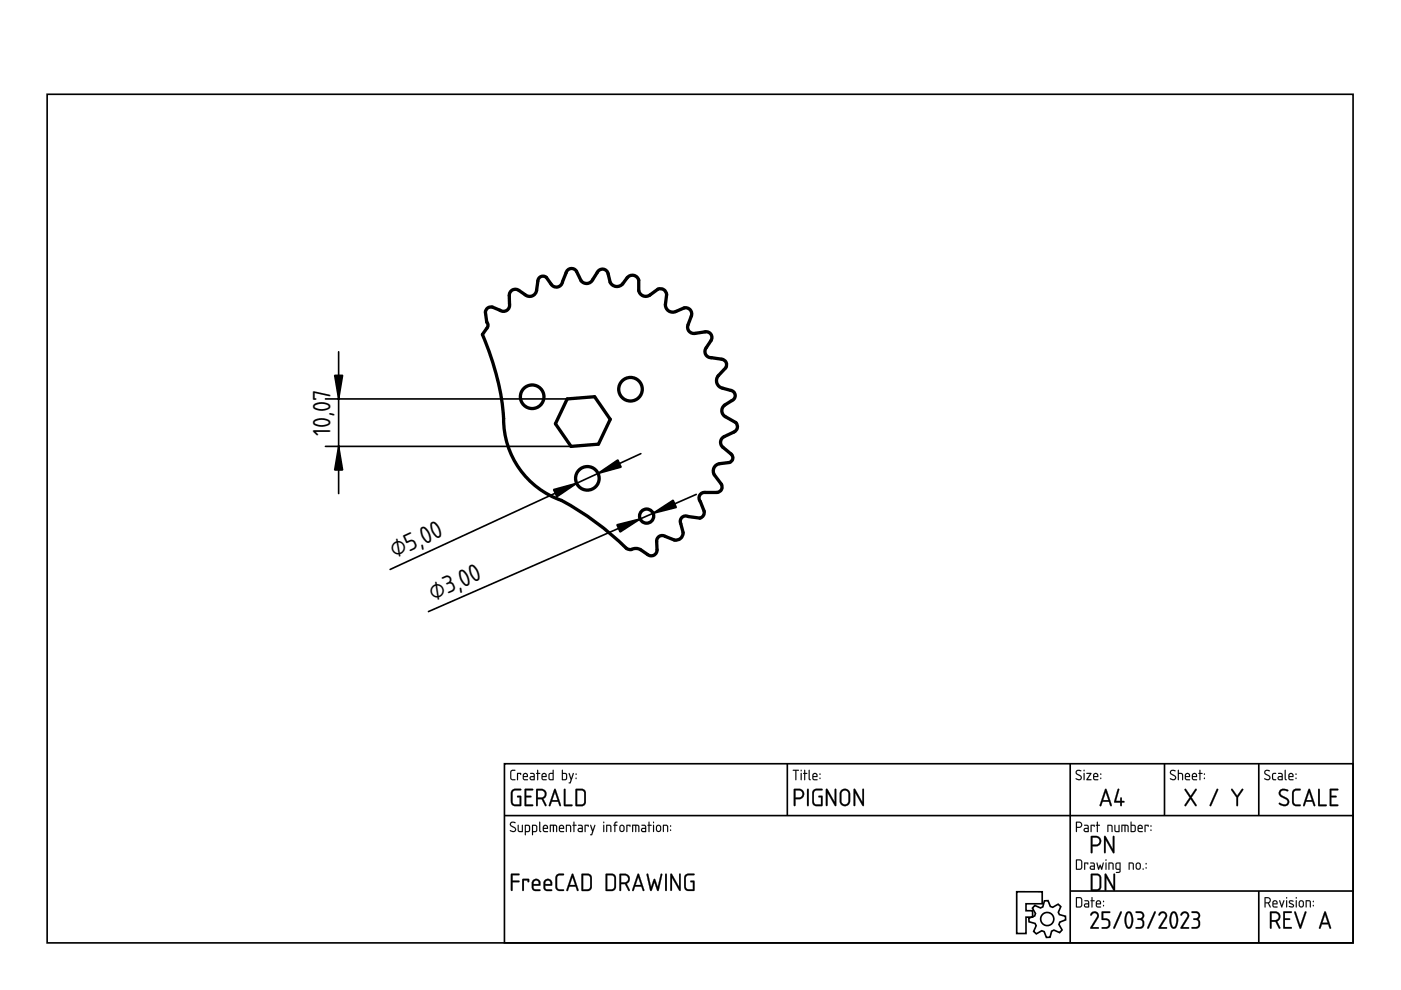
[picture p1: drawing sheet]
<svg xmlns="http://www.w3.org/2000/svg" width="297mm" height="210mm" viewBox="0 0 297 210" stroke-linecap="round" stroke-linejoin="round" font-family="sans-serif">
<defs><g id="words">
<g font-size="5">
<text x="70" y="92.5" transform="rotate(-90 70 92.5)">10,07</text>
<text x="83.6" y="118.4" transform="rotate(-25 83.6 118.4)">⌀5,00</text>
<text x="91.8" y="127.3" transform="rotate(-24 91.8 127.3)">⌀3,00</text>
</g>
</g></defs>
<g fill="none" stroke="#000" stroke-width=".35">
<path d="M10 20h276.9v179.9h-276.9zM107 161.9h179.9v38h-179.9zM107 172.9h179.9M166.9 161.9v11M226.9 161.9v38M246.9 161.9v11M266.9 161.9v11M215.6 189.1h5.4v2.5h-3.5v1.5h1.4v1.4h-1.4v3.4h-1.9zM219.4 192l1.2 .5 .5-.2 .3-1.3h.8l.5 1.2 .5 .2 1.1-.7 .6 .5-.5 1.2 .2 .5 1.3 .4v.7l-1.2 .5-.2 .5 .7 1.2-.5 .5-1.2-.5-.5 .2-.4 1.3-.7 .1-.5-1.3-.5-.2-1.2 .7-.5-.5 .5-1.2-.2-.5-1.3-.4-.1-.7 1.3-.5 .1-.5-.6-1.2zM226.9 188.9h60M266.9 188.9v11"/>
<circle cx="222" cy="194.9" r="1.4"/>
</g>
<g fill="#000">
<path d="M108.2 174.4a.7 .7 0 0 1 1.1 .1h-.1a.48 .48 0 0 0-.5-.1 .48 .48 0 0 0-.3 .5l1 .8-.1 .6a.76 .76 0 0 1-1.2-.3l.9 .2 .2-.3-1.1-.9zM108.3 174.4l-.2 .6 .9 .5a.37 .37 0 0 1 .2 .6 .37 .37 0 0 1-.5 .1l-.5-.2v.2a.67 .67 0 0 0 .8 .2 .67 .67 0 0 0 .4-.7l-1.1-.9 .2-.4 .7 .1 .1-.1-.7-.2zM109.8 174.9l.2 .1v1.1l.6 .1v-1.2l.2-.1v1.5h-.6l-.3-.1zM109.8 174.9l.1 1.4 .9 .1v-1.5l-.1 .1v1.2h-.5l-.2-.1v-1.1zM111.5 175.1v1.1h.5l.1-1zM111.5 175.1l.7 .1-.1 1h-.6zM111.3 174.9h.8l.3 .4-.1 1-.8 .1-.1 .7-.1-.1zM111.3 174.9v2.1h.2v-.6h.5a.94 .94 0 0 0 .3-1.4zM113 175.1v1.1h.6v-1zM113 175.1l.7 .1-.1 1h-.6zM112.8 174.9h.9l.2 .4-.1 1-.8 .1-.1 .7-.1-.1zM112.8 174.9v2.1h.2v-.6h.5a.94 .94 0 0 0 .3-1.4zM114.3 174.2l.2 .1v1.7l.3 .3-.2 .1-.3-.3zM114.4 174.3l-.1 1.8 .1 .2 .2 .1-.1-2.1zM115.4 175.2l-.1 .3h.7l-.2-.4zM115.4 175.2a.36 .36 0 0 1 .4-.1 .36 .36 0 0 1 .2 .5h-.7zM115.3 175a.55 .55 0 0 1 .7 0 .55 .55 0 0 1 .1 .8l-.8-.1 .1 .4 .8 .2-.7 .1a.92 .92 0 0 1-.2-1.4zM115.3 175l-.2 .4 .1 .9 1 .1v-.2h-.8l-.1-.3v-.2h.9l-.1-.6-.5-.2zM116.6 174.9l1.4 .1 .1 .3v1.1l-.2-.1-.1-1.1-.3-.1v1.2l-.1 .1-.2-.1v-1.2h-.4v1.2l-.2 .1zM116.6 174.9v1.5l.2-.1v-1.2h.4l.2 1.3v-1.3h.5v1.2l.2 .1a1.36 1.36 0 0 0-.3-1.5zM118.8 175.2l-.1 .3h.7l-.2-.4zM118.8 175.2a.36 .36 0 0 1 .4-.1 .36 .36 0 0 1 .2 .5h-.7zM118.7 175a.56 .56 0 0 1 .7 0 .56 .56 0 0 1 .1 .8l-.8-.1 .1 .4 .8 .2-.7 .1a.92 .92 0 0 1-.2-1.4zM118.7 175l-.2 .4 .1 .9 1 .1v-.2h-.8l-.1-.3v-.2h.9l-.1-.6-.4-.2zM120 174.9h.7l.3 .1 .1 1.4-.2-.1-.1-1.1-.6-.1v1.2l-.2 .1zM120 174.9v1.5l.2-.1v-1.2l.7 .1 .1 1.2 .1-.7a.7 .7 0 0 0-.3-.8 .7 .7 0 0 0-.8 0zM121.6 174.2l.2 .1v.6l.5 .1-.5 .1v1.2l-.1 .1-.1-.1v-1.2l-.3-.1 .3-.1zM121.6 174.2v.7l-.2 .1 .2 .1 .1 1.3 .1-1.3 .4-.1-.4-.1v-.6zM122.7 175.8l.1 .4h.5v-.5zM122.7 175.8l.7-.1v.5h-.7zM122.6 174.9h.7l.3 .4-.1 1.1h-.6a.46 .46 0 0 1-.5-.4 .46 .46 0 0 1 .5-.5h.4v-.3l-.7-.1zM122.6 174.9v.1l.7 .2 .1 .4h-.5a.43 .43 0 0 0-.4 .4 .43 .43 0 0 0 .4 .4h.6l.1-1.1-.3-.4zM124 174.9l.8 .1-.1 .3-.1-.2h-.4v1.2l-.1 .1-.2-.1zM124 174.9l.1 1.5 .1-1.3h.4l.1 .2 .1-.3zM125.1 174.9l.3 .1 .3 1 .3-1 .1-.1 .1 .1-.8 2.1-.3-.1 .3-.1 .2-.6zM125.2 174.9l.4 1.4-.2 .6-.3 .1 .3 .1 .8-2.1h-.2l-.3 1-.4-1zM127.9 174.9l.2 .1v1.3l-.1 .1-.1-.1zM127.9 174.9l.1 1.5 .1-1.4zM127.9 174.4a.15 .15 0 0 1 .3 0 .15 .15 0 0 1-.3 0zM127.9 174.2v.3h.2v-.3zM128.5 174.9h.7l.3 .1 .1 1.4-.2-.1-.1-1.1-.6-.1v1.2l-.2 .1zM128.6 174.9v1.5l.1-.1v-1.2l.7 .1 .1 1.2 .1-.7a.7 .7 0 0 0-.2-.8 .7 .7 0 0 0-.8 0zM130.4 174.3l.5-.1v.2l-.4 .1v.4l.4 .1-.4 .1v1.2l-.2 .1-.1-1.3-.2-.1 .2-.1zM130.4 174.3l-.1 .6-.3 .1 .3 .1v1.3l.1-1.3 .5-.1-.5-.1 .1-.3 .4-.2v-.2zM131.6 175.2v.8l.5 .1 .1-.8-.2-.2zM131.6 175.1l.5 .1 .1 .6a.36 .36 0 0 1-.3 .4 .36 .36 0 0 1-.4-.3zM131.5 175a.55 .55 0 0 1 .6-.1 .55 .55 0 0 1 .3 .5l-.1 .8-.2 .2h-.5l-.3-.5v-.7zM131.5 175l-.1 .2-.1 .7a.53 .53 0 0 0 .6 .5 .53 .53 0 0 0 .5-.5l-.2-.9-.4-.1zM132.8 174.9l.9 .1-.1 .3-.1-.2h-.5v1.2l-.1 .1-.1-.1zM132.8 174.9l.1 1.5 .1-1.3h.5l.1 .2 .1-.3zM134 174.9l1.4 .1 .2 .3-.1 1.1-.2-.1v-1.1l-.4-.1v1.2l-.1 .1-.1-.1v-1.2h-.5v1.2l-.2 .1zM134.1 174.9l-.1 1.5 .2-.1v-1.2h.5l.1 1.3 .1-1.3h.4l.1 1.2 .1 .1a1.36 1.36 0 0 0-.2-1.5zM136.2 175.8l.1 .4h.5v-.5zM136.2 175.8l.6-.1v.5h-.6zM136 174.9h.8l.2 .4v1.1h-.7a.46 .46 0 0 1-.4-.4 .46 .46 0 0 1 .4-.5h.5v-.3l-.8-.1zM136 174.9v.1l.8 .2v.4h-.5a.43 .43 0 0 0-.4 .4 .43 .43 0 0 0 .4 .4h.7v-1.1l-.3-.4zM137.5 174.2l.2 .1v.6l.5 .1-.5 .1v1.2l-.1 .1-.1-.1v-1.2l-.2-.1 .2-.1zM137.5 174.2v.7l-.2 .1 .2 .1 .1 1.3 .1-1.3 .4-.1-.4-.1v-.6zM138.5 174.9l.2 .1v1.3l-.1 .1-.2-.1zM138.5 174.9l.1 1.5 .1-1.4zM138.4 174.4a.15 .15 0 0 1 .3 0 .15 .15 0 0 1-.3 0zM138.5 174.2v.3h.1v-.3zM139.4 175.2l-.1 .8 .5 .1 .1-.8-.2-.2zM139.4 175.1l.5 .1 .1 .6a.36 .36 0 0 1-.4 .4 .36 .36 0 0 1-.3-.3zM139.3 175a.55 .55 0 0 1 .6-.1 .55 .55 0 0 1 .3 .5l-.1 .8-.3 .2h-.4l-.3-.5v-.7zM139.3 175l-.2 .2v.7a.53 .53 0 0 0 .5 .5 .53 .53 0 0 0 .6-.5l-.2-.9-.4-.1zM140.6 174.9h.6l.4 .1v1.4l-.2-.1v-1.1l-.6-.1v1.2l-.2 .1zM140.6 174.9v1.5l.1-.1v-1.2l.7 .1 .2 1.2v-.7a.7 .7 0 0 0-.2-.8 .7 .7 0 0 0-.8 0zM142.1 175.9h.2v.3l-.2-.1zM142.1 175.9v.2h.1v-.2zM142.1 175h.2v.3h-.2zM142.1 175v.2h.2v-.2z"/>
<path d="M108.3 174.4a.64 .64 0 0 1 1 .1h-.1a.49 .49 0 0 0-.6-.1 .49 .49 0 0 0-.2 .5l.7 .5a.6 .6 0 0 1 .2 .8 .6 .6 0 0 1-.9 .1l-.3-.1 .1-.2a.51 .51 0 0 0 .6 .2 .51 .51 0 0 0 .4-.5l-1-.6-.1-.3zM109.8 174.9l.2 .1v1.1l.2 .1h.5v-1.2l.1-.1v1.5l-.9-.1zM111.5 175.1v1.1h.5l.2-1zM111.3 174.9a.77 .77 0 0 1 .9 .1 .77 .77 0 0 1 .2 .9l-.3 .5h-.6v.7h-.2zM113 175.1v1.1h.6l.1-1zM112.8 174.9a.77 .77 0 0 1 1 .1 .77 .77 0 0 1 .1 .9l-.2 .5h-.7v.7h-.2zM114.3 174.2l.2 .1v1.7l.3 .3-.2 .1-.3-.3zM115.4 175.2l-.1 .3h.7l-.2-.4zM115.3 175a.55 .55 0 0 1 .7 0 .55 .55 0 0 1 .1 .7h-.8l.1 .5 .8 .1-.7 .1a.91 .91 0 0 1-.2-1.4zM116.6 174.9h1.2a1.25 1.25 0 0 1 .2 1.5l-.1-1.2-.2-.1h-.2l-.1 1.3-.2-.1v-1.2h-.4v1.2l-.2 .1zM118.8 175.2l-.1 .3h.7l-.2-.4zM118.7 175a.55 .55 0 0 1 .7 0 .55 .55 0 0 1 .1 .7h-.8l.1 .5 .8 .1-.7 .1a.91 .91 0 0 1-.2-1.4zM120 174.9a.71 .71 0 0 1 .8 0 .71 .71 0 0 1 .3 .8l-.1 .7-.1-1.2-.7-.1v1.2l-.2 .1zM121.6 174.2l.2 .1v.6l.4 .1-.4 .1-.1 1.3-.1-1.3-.2-.1 .2-.1zM122.7 175.8l.1 .4h.5v-.5zM122.6 174.9h.7l.3 .4-.1 1.1h-.6a.44 .44 0 0 1-.4-.4 .44 .44 0 0 1 .4-.5h.4v-.3l-.7-.1zM124 174.9l.8 .1-.1 .3-.1-.2h-.4l-.1 1.3zM125.2 174.9l.1 .1 .4 1 .3-1h.2l-.8 2.1-.3-.1 .3-.1 .2-.6zM127.9 174.9l.2 .1-.1 1.4zM127.9 174.4a.15 .15 0 0 1 .3 0 .15 .15 0 0 1-.3 0zM128.5 174.9a.71 .71 0 0 1 .9 0 .71 .71 0 0 1 .2 .8l-.1 .7-.1-1.2-.7-.1v1.2l-.2 .1zM130.4 174.3l.5-.1v.2l-.4 .2v.3l.4 .1-.4 .1-.2 1.3-.1-1.3-.2-.1 .2-.1zM131.6 175.2l-.1 .7a.34 .34 0 0 0 .4 .3 .34 .34 0 0 0 .3-.4l-.1-.6zM131.5 175l.6-.1a.93 .93 0 0 1 0 1.5h-.4a.96 .96 0 0 1-.2-1.4zM132.8 174.9l.9 .1-.1 .3-.1-.2h-.5l-.1 1.3zM134.1 174.9h1.2a1.25 1.25 0 0 1 .2 1.5l-.2-1.2-.2-.1h-.2l-.1 1.3-.1-.1v-1.2h-.5v1.2l-.2 .1zM136.2 175.8l.1 .4h.5v-.5zM136 174.9h.7l.3 .4v1.1h-.7a.44 .44 0 0 1-.4-.4 .44 .44 0 0 1 .4-.5h.5v-.3l-.8-.1zM137.5 174.2l.2 .1v.6l.5 .1-.5 .1-.1 1.3-.1-1.3-.2-.1 .2-.1zM138.5 174.9l.2 .1-.1 1.4zM138.4 174.4a.15 .15 0 0 1 .3 0 .15 .15 0 0 1-.3 0zM139.4 175.2l-.1 .7a.34 .34 0 0 0 .3 .3 .34 .34 0 0 0 .4-.4l-.1-.6zM139.3 175l.6-.1a.93 .93 0 0 1-.1 1.5h-.4a.96 .96 0 0 1-.1-1.4zM140.6 174.9a.71 .71 0 0 1 .8 0 .71 .71 0 0 1 .3 .8l-.1 .7-.2-1.2-.6-.1v1.2l-.2 .1zM142.1 175.9h.2v.2h-.2zM142.1 175h.2v.3h-.2z"/>
<path d="M108.3 163.4l.9-.2v.2l-.6 .1-.2 .1v1.3l.2 .3h.6l.1 .2h-.8l-.3-.3v-1.4zM109.6 163.9l.9 .1-.1 .3-.1-.2h-.5l-.1 1.3zM111.1 164.2v.3h.6l-.2-.4zM111 164a.55 .55 0 0 1 .8 0 .55 .55 0 0 1 0 .8h-.7l.1 .4 .7 .1-.6 .1a.91 .91 0 0 1-.3-1.4zM112.6 164.8v.4h.6v-.4zM112.4 163.9h.7l.3 .4-.1 1.1h-.6a.44 .44 0 0 1-.4-.4 .44 .44 0 0 1 .4-.5h.5l-.1-.3-.7-.1zM113.9 163.2l.2 .1v.6l.4 .1-.4 .1-.1 1.3-.1-1.3-.2-.1 .2-.1zM115.1 164.2l-.1 .3h.7l-.2-.4zM115 164a.55 .55 0 0 1 .7 0 .55 .55 0 0 1 .1 .8h-.8l.1 .4 .8 .1-.7 .1a.91 .91 0 0 1-.2-1.4zM116.6 164.1l-.1 .1a.63 .63 0 0 0 0 .7 .63 .63 0 0 0 .7 .3v-1.1zM116.4 164l.8-.1v-.6l.2-.1v2.2h-.8l-.3-.2zM119.3 164.1v1.1h.5a.78 .78 0 0 0 .2-1zM119.2 163.2l.1 .1v.6h.7l.2 .3v.8l-.2 .4-.9-.1zM120.6 163.9l.2 .1 .3 1 .4-1h.2l-.8 2.1-.3-.1 .2-.1 .2-.6zM122.1 164.9h.1v.2h-.1zM122.1 164h.1v.3h-.1z"/>
<path d="M108.3 163.3l1-.1v.2l-.7 .1-.2 .1v1.3l.1 .2 .8 .1v.2h-.8l-.3-.3v-1.4zM108.4 163.4l-.2 .3v1.4l.3 .3h.7v-.2h-.6l-.2-.3v-1.3l.2-.2h.6v-.2zM109.6 163.9l.9 .1-.1 .3-.1-.2h-.5v1.2l-.1 .1-.1-.1zM109.7 163.9v1.5l.1-1.3h.5l.1 .2 .1-.3zM111.1 164.2v.3h.6l-.2-.4zM111.1 164.2a.36 .36 0 0 1 .5-.1 .36 .36 0 0 1 .1 .5h-.7zM111 164a.55 .55 0 0 1 .8 0 .55 .55 0 0 1 0 .8h-.7v.3l.9 .2-.7 .1a.92 .92 0 0 1-.3-1.4zM111 164l-.2 .4 .2 .9 .9 .1v-.1l-.8-.1-.1-.3v-.2h.9l-.1-.6-.4-.2zM112.6 164.8v.4h.6v-.4zM112.5 164.8l.7-.1v.5h-.6zM112.4 163.9h.7l.3 .4v1.1h-.7a.46 .46 0 0 1-.4-.4 .46 .46 0 0 1 .4-.5h.5l-.1-.3-.7-.1zM112.4 163.9v.2l.8 .1v.4h-.5a.43 .43 0 0 0-.4 .4 .43 .43 0 0 0 .4 .4h.6l.1-1.1-.3-.4zM113.9 163.2l.2 .1v.6l.5 .1-.5 .1v1.2l-.1 .1-.1-.1v-1.2l-.3-.1 .3-.1zM113.9 163.3v.6l-.2 .1 .2 .1 .1 1.3 .1-1.3 .4-.1-.4-.1v-.6zM115.1 164.2l-.1 .3h.7l-.2-.4zM115.1 164.2a.36 .36 0 0 1 .4-.1 .36 .36 0 0 1 .2 .5h-.7zM115 164a.55 .55 0 0 1 .8 0 .55 .55 0 0 1 0 .8h-.8l.1 .3 .8 .2-.7 .1a.92 .92 0 0 1-.2-1.4zM115 164l-.2 .4 .1 .9 1 .1v-.1l-.8-.1-.1-.3v-.2h.9l-.1-.6-.4-.2zM116.6 164.1l-.1 1 .7 .1v-1.1zM116.6 164.1h.6v1.1h-.3a.65 .65 0 0 1-.3-1.1zM116.4 164l.8-.1v-.6l.2-.1v2.2h-.8l-.3-.2zM116.4 164l-.1 1.2 .3 .2h.7l.1-2.1h-.2v.6zM119.3 164.1v1.1h.5a.76 .76 0 0 0 0-1.1zM119.3 164.1h.5a.73 .73 0 0 1 .2 1l-.7 .1zM119.1 163.2l.3 .1-.1 .6h.7l.2 .3v1l-.2 .2-.9-.1zM119.2 163.2l-.1 2.1 .9 .1 .2-.4v-.8l-.2-.3h-.7v-.6zM120.6 163.9l.2 .1 .3 1 .3-1 .2-.1 .1 .1-.8 2.1-.3-.1 .2-.1 .2-.6zM120.6 163.9l.4 1.4-.2 .6-.2 .1 .3 .1 .8-2.1h-.2l-.4 1-.3-1zM122 164.9h.2v.3h-.2zM122.1 164.9v.2h.1v-.2zM122 164h.2v.3h-.2zM122.1 164v.2l.1 .1v-.3z"/>
<path d="M108.6 167.5a1.87 1.87 0 0 1 1.7-.3l.2 .1v.3h-1.4l-.3 .3-.1 2.1 .3 .5 1.2 .1v-1.5h-.4l-.2-.2 .2-.2 .7 .1 .1 1.9-.3 .2h-1.3l-.6-.4-.1-2.4zM108.6 167.5l-.3 .6 .2 2.4 .5 .4 1.5-.1v-2l-.7-.1-.2 .2 .6 .1v1.6l-1.2-.1-.3-.4-.1-1.9 .4-.6h1.3l.2-.1v-.2h-1.3zM111.3 167.3h1.7v.3h-.1h-1.3v1.1h.9l.2 .2-.2 .2h-.9v1.5l1.3-.1 .1 .1v.3h-1.8zM111.3 167.3v3.6h1.7l-.1-.3h-1.4v-1.6h1l.2-.1-.2-.2h-1v-1.1h1.4l.1-.3zM114 167.6v1.5l1-.1 .3-.1a.74 .74 0 0 0 .2-.8 .74 .74 0 0 0-.7-.5zM114 167.6h1l.3 .2a.8 .8 0 0 1 .1 1.1 .8 .8 0 0 1-1 .2h-.4zM113.7 167.3l.2-.1a1.67 1.67 0 0 1 1.9 .6 1.12 1.12 0 0 1-.6 1.6l.7 1.2-.1 .3-.3-.1-.7-1.3h-.8v1.2v.2h-.3zM113.7 167.3v3.4l.1 .2 .2-.2v-1.3h.9l.6 1.4 .3 .1v-.3l-.6-1.2 .6-.5v-.6l-.2-.6a1.71 1.71 0 0 0-1.9-.4zM117.5 167.3l.4 .1 1 3.2-.1 .4-.2-.2-.3-.8h-1.3l-.3 .9h-.3l-.1-.1zM117.6 167.3l-1.2 3.5 .1 .1 .2-.1 .3-.8h1.4l.4 .9 .1-.2-1.1-3.3zM117.6 168l-.5 1.7h1.1zM117.7 167.9l.6 1.8h-1.2zM119.6 167.3h.3v.1v3.2l1.3-.1 .2 .1v.3h-1.8zM119.6 167.3v3.6h1.7v-.3h-.1h-1.3v-3.2zM122.4 167.6v3l1.2-.1 .2-.5v-2l-.4-.4zM122.3 167.6h1.2l.3 .3v2.4a1.67 1.67 0 0 1-1.5 .3zM122 167.3l1.6-.1 .4 .3 .2 .4v2.4l-.6 .6h-1.6zM122.1 167.3v3.6h1.5l.6-.6v-2.4l-.6-.6z"/>
<path d="M108.6 167.5l.6-.3 1.3 .1v.2l-.2 .1-1.3 .1-.3 .5v1.9l.3 .4 1.2 .1v-1.5h-.4l-.2-.2 .2-.2 .7 .1v2.1h-1.5l-.6-.4-.1-2.4zM111.3 167.3h1.7v.2l-.1 .1h-1.3v1.1h.9l.2 .2-.2 .2h-.9v1.5h1.3h.1v.3h-1.7zM114 167.6v1.5a1.06 1.06 0 0 0 1.5-.8l-.1-.3-.4-.4zM113.7 167.3h.2a1.71 1.71 0 0 1 1.7 .4 1.12 1.12 0 0 1-.4 1.7l.6 1.2v.3l-.3-.1-.7-1.3h-.8v1.2v.2h-.3zM117.6 167.3l.2 .1 1.1 3.3-.1 .2-.5-.9h-1.3l-.4 .9-.2-.1zM117.7 168l-.6 1.7h1.1zM119.6 167.3h.3v.1v3.2h1.3h.1v.3h-1.7zM122.4 167.6v3l1.2-.1 .3-.5-.1-2-.4-.4zM122.1 167.3h1.5l.6 .6v2.4l-.6 .6h-1.6z"/>
<path d="M168.1 163.2h1.2l.1 .1-.6 .1 .1 1.9-.2 .1-.1-.1v-1.9h-.5zM168.1 163.2v.2h.5l.1 2 .1-2 .6-.1zM169.8 163.9l.2 .1v1.3l-.1 .1-.2-.1zM169.8 163.9l.1 1.5 .1-1.4zM169.7 163.4a.15 .15 0 0 1 .3 0 .15 .15 0 0 1-.3 0zM169.8 163.2v.3h.1v-.3zM170.5 163.2l.2 .1v.6l.5 .1-.5 .1v1.2l-.1 .1-.1-.1v-1.2l-.2-.1 .2-.1zM170.5 163.3v.6l-.2 .1 .2 .1 .1 1.3 .1-1.3 .4-.1-.4-.1v-.6zM171.5 163.2l.2 .1v1.7l.2 .3-.1 .1-.4-.3zM171.5 163.3v1.8v.2l.3 .1-.1-2.1zM172.5 164.2l-.1 .3h.7l-.2-.4zM172.5 164.2a.36 .36 0 0 1 .5-.1 .36 .36 0 0 1 .1 .5h-.7zM172.4 164a.55 .55 0 0 1 .8 0 .55 .55 0 0 1 0 .8h-.8l.1 .3 .8 .2-.6 .1a.92 .92 0 0 1-.3-1.4zM172.4 164l-.2 .4 .2 .9 .9 .1v-.1l-.8-.1-.1-.3v-.2h.9l-.1-.6-.4-.2zM173.8 164.9h.1v.3h-.1zM173.8 164.9v.2h.1v-.2zM173.8 164h.1l.1 .3h-.2zM173.8 164v.2l.1 .1v-.3z"/>
<path d="M168.1 163.2l1.3 .1-.6 .1-.1 2-.1-2h-.5zM169.8 163.9l.2 .1-.1 1.4zM169.8 163.4a.14 .14 0 0 1 .2 0 .14 .14 0 0 1-.2 0zM170.5 163.2l.2 .1v.6l.5 .1-.5 .1-.1 1.3-.1-1.3-.2-.1 .2-.1zM171.5 163.2l.2 .1v1.7l.2 .3-.1 .1-.3-.3zM172.5 164.2l-.1 .3h.7l-.2-.4zM172.4 164a.55 .55 0 0 1 .8 0 .55 .55 0 0 1 0 .8h-.8l.1 .4 .8 .1-.6 .1a.91 .91 0 0 1-.3-1.4zM173.8 164.9h.1v.2h-.1zM173.8 164h.1v.3h-.1z"/>
<path d="M168.7 167.6v1.5h.8a.75 .75 0 0 0 .6-.8 .75 .75 0 0 0-.7-.7zM168.3 167.3l.2-.1a1.69 1.69 0 0 1 1.7 .4 1.1 1.1 0 0 1 .2 1.2 1.1 1.1 0 0 1-.9 .6h-.8v1.3l-.1 .2h-.3zM171.2 167.3h.2l.1 .2v3.2l-.2 .2-.2-.2zM172.5 167.5l.6-.3 1.3 .1v.2l-.2 .1-1.3 .1-.3 .5v1.9l.3 .4 1.2 .1v-1.5h-.4l-.2-.2 .2-.2 .7 .1v2.1h-1.6l-.5-.4-.1-2.4zM175.1 167.3h.4l1.5 2.8v-2.7v-.1h.3v3.6l-.3-.1-1.5-2.7v2.6l-.1 .2h-.3zM178.6 167.8l-.2 .5v1.6a.75 .75 0 0 0 .8 .7 .75 .75 0 0 0 .7-.8v-1.5a.75 .75 0 0 0-.5-.6 .75 .75 0 0 0-.8 .1zM178.4 167.5a1.1 1.1 0 0 1 1.2-.2 1.1 1.1 0 0 1 .6 1v1.5a1.1 1.1 0 0 1-1 1.1 1.1 1.1 0 0 1-1.2-1l.1-1.9zM181 167.3h.3l1.5 2.8v-2.7l.1-.1h.2v3.6l-.3-.1-1.5-2.7v2.6v.2h-.3z"/>
<path d="M168.7 167.6v1.5h.8a.72 .72 0 0 0 .6-.8 .72 .72 0 0 0-.7-.7zM168.6 167.6h.8a.77 .77 0 0 1 .8 .7 .77 .77 0 0 1-.7 .8h-.9zM168.3 167.3l.2-.1a1.72 1.72 0 0 1 1.7 .4 1.11 1.11 0 0 1 .2 1.2 1.11 1.11 0 0 1-.9 .7l-.8-.1v1.3l-.1 .2h-.3zM168.4 167.3l-.1 3.4 .2 .2 .1-.2 .1-1.3a1.49 1.49 0 0 0 1.6-.4 1.1 1.1 0 0 0-.9-1.7zM171.1 167.3h.3l.1 .2v3.2l-.2 .3-.2-.3zM171.2 167.3l-.1 3.4 .2 .2 .2-.2v-3.2l-.1-.2zM172.5 167.5a1.87 1.87 0 0 1 1.7-.3l.2 .1v.3h-1.4l-.3 .3-.1 2.1 .3 .5 1.2 .1v-1.5h-.4l-.2-.2 .2-.2 .7 .1v1.9l-.2 .2h-1.4l-.5-.4-.1-2.4zM172.5 167.5l-.3 .6 .2 2.4 .5 .4 1.4-.1 .1-2-.7-.1-.2 .2 .6 .1v1.6l-1.2-.1-.3-.4-.1-1.9 .3-.6h1.4l.2-.1v-.2h-1.3zM175.1 167.3h.4l1.5 2.8-.1-2.7 .1-.1h.3v3.6l-.4-.1-1.4-2.7v2.6l-.1 .2h-.3zM175.2 167.3v3.5l.2-.1v-2.7l1.6 2.8h.2v-3.5l-.2 .1v2.8l-1.5-2.9zM178.7 167.8l-.3 .5v1.6l.4 .6h.5l.4-.3 .2-1.9a.73 .73 0 0 0-.5-.6 .73 .73 0 0 0-.7 .1zM178.6 167.8a.68 .68 0 0 1 1 0l.3 .3v1.7a.77 .77 0 0 1-.7 .8 .77 .77 0 0 1-.8-.7v-1.6zM178.3 167.5l.8-.3 .8 .3 .3 .5 .1 1.8a1.13 1.13 0 0 1-1.1 1.2 1.13 1.13 0 0 1-1.2-1.1v-1.9zM178.4 167.5l-.3 .8v1.6l.3 .7a1.18 1.18 0 0 0 1.5 0l.3-.5v-1.8a1.1 1.1 0 0 0-.7-1 1.1 1.1 0 0 0-1.1 .2zM181 167.3h.3l1.5 2.8v-2.7l.1-.1h.2l.1 3.6-.4-.1-1.5-2.7v2.6v.2h-.3zM181 167.3v3.5l.3-.1v-2.7l1.5 2.8h.3v-3.5l-.2 .1v2.8l-1.6-2.9z"/>
<path d="M228.2 163.4a.7 .7 0 0 1 1 .1v.1a.48 .48 0 0 0-.6-.1 .48 .48 0 0 0-.3 .4l1 .8-.1 .6a.76 .76 0 0 1-1.1-.3l.8 .2 .2-.3-1-.9zM228.2 163.4l-.1 .6 .8 .6a.37 .37 0 0 1 .2 .5 .37 .37 0 0 1-.5 .1l-.4-.2-.1 .2a.67 .67 0 0 0 .8 .2 .67 .67 0 0 0 .4-.7l-1-.9 .1-.4 .8 .1v-.1l-.6-.2zM229.8 163.9l.2 .1v1.3l-.2 .1-.1-.1zM229.8 163.9v1.5l.1-1.4zM229.7 163.4a.15 .15 0 0 1 .3 0 .15 .15 0 0 1-.3 0zM229.8 163.2v.3h.1v-.3zM230.3 163.9h1.1l-.8 1.3h.7l.1 .2h-1.1l.8-1.3h-.7zM230.4 163.9v.2h.7l-.7 1.3h1l-.1-.2h-.7l.8-1.3zM232 164.2v.3h.6l-.1-.4zM232 164.2a.36 .36 0 0 1 .5-.1 .36 .36 0 0 1 .1 .5h-.6zM231.9 164a.55 .55 0 0 1 .8 0 .55 .55 0 0 1 .1 .8h-.8v.3l.9 .2-.7 .1a.92 .92 0 0 1-.3-1.4zM232 164l-.2 .4 .1 .9 .9 .1v-.1l-.7-.1-.1-.3v-.2h.8l-.1-.6-.4-.2zM233.3 164.9h.2v.3h-.2zM233.3 164.9v.2h.2v-.2zM233.3 164h.2v.3h-.2zM233.3 164v.2l.2 .1v-.3z"/>
<path d="M228.2 163.4a.64 .64 0 0 1 1 .1 .49 .49 0 0 0-.6-.1 .49 .49 0 0 0-.3 .6l.7 .4a.6 .6 0 0 1 .3 .8 .6 .6 0 0 1-1 .1l-.2-.1 .1-.2a.51 .51 0 0 0 .6 .2 .51 .51 0 0 0 .3-.5l-.9-.6-.2-.3zM229.8 163.9l.2 .1-.2 1.4zM229.7 163.4a.15 .15 0 0 1 .3 0 .15 .15 0 0 1-.3 0zM230.3 163.9h1.1l-.8 1.3h.7l.1 .2h-1l.7-1.3h-.7zM232 164.2v.3h.6l-.1-.4zM231.9 164a.55 .55 0 0 1 .8 0 .55 .55 0 0 1 .1 .8h-.8l.1 .4 .8 .1-.7 .1a.91 .91 0 0 1-.3-1.4zM233.3 164.9h.2v.2h-.2zM233.3 164h.2v.3h-.2z"/>
<path d="M228.3 174.4v.9h.5a.45 .45 0 0 0 .4-.5 .45 .45 0 0 0-.4-.4zM228.2 174.2h.6a.66 .66 0 0 1 .6 .7 .66 .66 0 0 1-.6 .6h-.5v.8l-.2 .1zM230 175.8l.1 .4h.5v-.5zM229.9 174.9h.7l.2 .4v1.1h-.6a.44 .44 0 0 1-.5-.4 .44 .44 0 0 1 .5-.5h.4v-.3l-.7-.1zM231.3 174.9l.8 .1-.1 .3-.1-.2h-.5l-.1 1.3zM232.6 174.2l.2 .1v.6l.4 .1-.4 .1-.1 1.3-.1-1.3-.3-.1 .3-.1zM234.8 174.9a.71 .71 0 0 1 .9 0 .71 .71 0 0 1 .2 .8l-.1 .7-.1-1.2-.7-.1v1.2l-.2 .1zM236.3 174.9l.2 .1v1.1l.2 .1h.5v-1.2l.1-.1v1.5l-.9-.1zM237.8 174.9h1.2a1.25 1.25 0 0 1 .2 1.5l-.1-1.2-.3-.1h-.2l-.1 1.3-.1-.1v-1.2h-.4v1.2l-.2 .1zM239.9 175.1v1.1h.4a.78 .78 0 0 0 .2-1zM239.7 174.2l.2 .1v.6h.7l.2 .3v.8l-.3 .4-.8-.1zM241.5 175.2l-.1 .3h.7l-.2-.4zM241.4 175a.55 .55 0 0 1 .7 0 .55 .55 0 0 1 .1 .7h-.8l.1 .5 .8 .1-.7 .1a.91 .91 0 0 1-.2-1.4zM242.7 174.9l.9 .1-.1 .3-.2-.2h-.4l-.1 1.3zM243.9 175.9h.2v.2h-.2zM243.9 175h.2v.3h-.2z"/>
<path d="M228.3 174.4v.9h.5a.43 .43 0 0 0 .4-.5 .43 .43 0 0 0-.4-.4zM228.3 174.4h.5a.46 .46 0 0 1 .4 .4 .46 .46 0 0 1-.4 .5h-.5zM228.1 174.2h.9l.3 .2a.67 .67 0 0 1 .1 .7 .67 .67 0 0 1-.6 .5l-.5-.1 .1 .8-.3 .1zM228.2 174.3v2.1l.1-.9a.87 .87 0 0 0 1-.3v.1a.66 .66 0 0 0-.5-1.1zM230 175.8l.1 .4h.5v-.5zM230 175.8l.6-.1v.5h-.6zM229.9 174.9h.7l.3 .4-.1 1.1h-.6a.46 .46 0 0 1-.5-.4 .46 .46 0 0 1 .5-.5h.4v-.3l-.7-.1zM229.9 174.9v.1l.7 .2v.4h-.4a.43 .43 0 0 0-.4 .4 .43 .43 0 0 0 .4 .4h.6v-1.1l-.2-.4zM231.2 174.9l.9 .1-.1 .3-.1-.2h-.5l.1 1.2-.2 .1-.1-.1zM231.3 174.9v1.5l.1-1.3h.5l.1 .2 .1-.3zM232.6 174.2l.2 .1v.6l.4 .1-.4 .1v1.2l-.1 .1-.2-.1 .1-1.2-.3-.1 .3-.1zM232.6 174.2v.7l-.2 .1 .2 .1 .1 1.3 .1-1.3 .4-.1-.4-.1v-.6zM234.8 174.9h.7l.3 .1 .1 1.4-.2-.1-.1-1.1-.6-.1v1.2l-.2 .1zM234.8 174.9v1.5l.2-.1v-1.2l.7 .1 .1 1.2 .1-.7a.7 .7 0 0 0-.3-.8 .7 .7 0 0 0-.8 0zM236.3 174.9l.2 .1v1.1l.6 .1v-1.2l.3-.1v1.5h-.7l-.3-.1zM236.3 174.9l.1 1.4 .9 .1v-1.5l-.1 .1v1.2h-.5l-.2-.1v-1.1zM237.8 174.9l1.4 .1 .1 .3v1.1l-.2-.1-.1-1.1-.4-.1v1.2l-.1 .1-.1-.1v-1.2h-.4v1.2l-.2 .1zM237.8 174.9v1.5l.1-.1v-1.2h.5l.1 1.3 .1-1.3h.4l.1 1.2 .2 .1a1.36 1.36 0 0 0-.3-1.5zM239.9 175.1v1.1h.4a.76 .76 0 0 0 .1-1.1zM239.9 175.1h.5a.73 .73 0 0 1 .2 1l-.7 .1zM239.7 174.2l.2 .1v.6h.7l.2 .2v1.1l-.3 .2-.8-.1zM239.7 174.2v2.1l.8 .1 .3-.4v-.8l-.2-.3h-.7v-.6zM241.5 175.2l-.1 .3h.7l-.2-.4zM241.5 175.2a.36 .36 0 0 1 .4-.1 .36 .36 0 0 1 .2 .5h-.7zM241.4 175a.56 .56 0 0 1 .7 0 .56 .56 0 0 1 .1 .8l-.8-.1 .1 .4 .8 .2-.7 .1a.92 .92 0 0 1-.2-1.4zM241.4 175l-.2 .4 .1 .9 .9 .1v-.2h-.7l-.1-.3v-.2h.8l-.1-.6-.4-.2zM242.7 174.9l.9 .1-.1 .3-.2-.2h-.4v1.2l-.1 .1-.1-.1zM242.7 174.9l.1 1.5 .1-1.3h.5l.1 .2v-.3zM243.9 175.9h.2v.3l-.2-.1zM244 175.9v.2h.1v-.2zM243.9 175h.2v.3h-.2zM244 175v.2h.1v-.2z"/>
<path d="M231.6 177.6v1.5h.8a.75 .75 0 0 0 .7-.8 .75 .75 0 0 0-.8-.7zM231.3 177.3l.2-.1a1.69 1.69 0 0 1 1.7 .4 1.1 1.1 0 0 1 .2 1.2 1.1 1.1 0 0 1-1 .6h-.8v1.3v.2h-.3zM234.1 177.3h.3l1.5 2.8v-2.7l.1-.1h.2v3.6l-.3-.1-1.5-2.7v2.6v.2h-.3z"/>
<path d="M231.6 177.6v1.5h.8a.72 .72 0 0 0 .7-.8 .72 .72 0 0 0-.8-.7zM231.6 177.6h.7a.77 .77 0 0 1 .8 .7 .77 .77 0 0 1-.7 .8h-.8zM231.3 177.3l.2-.1a1.72 1.72 0 0 1 1.7 .4 1.11 1.11 0 0 1 .2 1.2 1.11 1.11 0 0 1-1 .7l-.8-.1 .1 1.3-.1 .2h-.3zM231.3 177.3v3.4l.1 .2 .2-.2v-1.3a1.49 1.49 0 0 0 1.7-.4 1.1 1.1 0 0 0-.9-1.7zM234.1 177.3h.4l1.4 2.8v-2.7l.1-.1h.3v3.6l-.4-.1-1.4-2.7v2.6l-.1 .2h-.3zM234.1 177.3v3.5l.3-.1v-2.7l1.6 2.8h.2v-3.5l-.2 .1v2.7l-1.6-2.8z"/>
<path d="M234.3 167.3l.3 .1 1.1 3.2-.1 .4-.3-.2-.2-.8h-1.3l-.4 .9h-.2l-.1-.1zM234.4 167.3l-1.2 3.5 .1 .1 .2-.1 .2-.8h1.4l.5 .9 .1-.2-1.1-3.3zM234.4 168l-.5 1.7h1.1zM234.4 167.9l.6 1.8h-1.2zM237 167.2l.3 .1v.1l-.7 2.4h.9v-.5l.2-.2 .2 .2v.5h.3l.2 .2-.2 .2h-.3v.5l-.2 .2-.2-.2v-.5h-1.1l-.2-.2zM237 167.3l-.8 2.7 .2 .2h1.1v.5l.2 .2 .1-.2v-.6l.6-.1-.2-.2h-.4v-.6l-.2-.1-.1 .7h-.9l.7-2.4-.1-.1z"/>
<path d="M234.3 167.3l.3 .1 1.1 3.3-.1 .2-.5-.9h-1.3l-.4 .9-.3-.1zM234.4 168l-.5 1.7h1.1zM237 167.3h.3v.1l-.7 2.4h.9v-.5l.2-.2 .2 .2v.5h.3l.2 .2-.5 .2v.5l-.2 .2-.2-.2v-.5h-1.1l-.2-.2z"/>
<path d="M248.2 163.4a.7 .7 0 0 1 1 .1l-.1 .1a.48 .48 0 0 0-.5-.1 .48 .48 0 0 0-.3 .4l1 .8-.1 .6a.76 .76 0 0 1-1.1-.3l.8 .2 .2-.3-1-.9zM248.2 163.4l-.1 .6 .8 .6a.37 .37 0 0 1 .2 .5 .37 .37 0 0 1-.5 .1l-.5-.2v.2a.67 .67 0 0 0 .8 .2 .67 .67 0 0 0 .4-.7l-1.1-.9 .2-.4 .7 .1 .1-.1-.6-.2zM249.7 163.2h.2v.7h.7l.2 .2v1.3l-.2-.1-.1-1.1-.5-.1v1.2l-.3 .1zM249.8 163.3v2.1l.1-.1v-1.2h.5l.2 .1v1.1l.2 .1v-1.3l-.2-.2h-.7v-.6zM251.5 164.2l-.1 .3h.7l-.2-.4zM251.5 164.2a.36 .36 0 0 1 .4-.1 .36 .36 0 0 1 .2 .5h-.7zM251.4 164a.56 .56 0 0 1 .8 0 .56 .56 0 0 1 0 .8h-.8l.1 .3 .8 .2-.6 .1a.92 .92 0 0 1-.3-1.4zM251.4 164l-.2 .4 .1 .9 1 .1v-.1l-.8-.1-.1-.3v-.2h.9l-.1-.6-.4-.2zM253 164.2l-.1 .3h.7l-.2-.4zM253 164.2a.36 .36 0 0 1 .4-.1 .36 .36 0 0 1 .2 .5h-.7zM252.9 164a.56 .56 0 0 1 .7 0 .56 .56 0 0 1 .1 .8h-.8l.1 .3 .8 .2-.7 .1a.92 .92 0 0 1-.2-1.4zM252.9 164l-.2 .4 .1 .9 1 .1v-.1l-.8-.1-.1-.3v-.2h.9l-.1-.6-.4-.2zM254.3 163.2l.2 .1v.6l.5 .1-.5 .1v1.2l-.1 .1-.1-.1v-1.2l-.2-.1 .2-.1zM254.3 163.3v.6l-.2 .1 .2 .1 .1 1.3 .1-1.3 .4-.1-.4-.1v-.6zM255.3 164.9h.2v.3h-.2zM255.3 164.9v.2h.1v-.2zM255.3 164h.2v.3h-.2zM255.3 164v.2l.1 .1v-.3z"/>
<path d="M248.2 163.4a.64 .64 0 0 1 1 .1h-.1a.49 .49 0 0 0-.5-.1 .49 .49 0 0 0-.3 .6l.7 .4a.6 .6 0 0 1 .2 .8 .6 .6 0 0 1-.9 .1l-.2-.1v-.2a.51 .51 0 0 0 .6 .2 .51 .51 0 0 0 .4-.5l-.9-.6-.2-.3zM249.8 163.2h.1v.7h.7l.2 .2v1.3l-.2-.1v-1.1l-.2-.1h-.5v1.2l-.1 .1zM251.5 164.2l-.1 .3h.7l-.2-.4zM251.4 164a.55 .55 0 0 1 .7 0 .55 .55 0 0 1 .1 .8h-.8l.1 .4 .8 .1-.6 .1a.91 .91 0 0 1-.3-1.4zM253 164.2l-.1 .3h.7l-.2-.4zM252.9 164a.55 .55 0 0 1 .7 0 .55 .55 0 0 1 .1 .8h-.8l.1 .4 .8 .1-.7 .1a.91 .91 0 0 1-.2-1.4zM254.3 163.2l.2 .1v.6l.5 .1-.5 .1-.1 1.3-.1-1.3-.2-.1 .2-.1zM255.3 164.9h.1v.2h-.1zM255.3 164h.1l.1 .3h-.2z"/>
<path d="M251.2 167.3h.3l.9 1.5 1-1.5h.3v.3l-1.1 1.5 1.1 1.5v.3l-.3-.1-1-1.4-.9 1.4-.3 .1v-.3l1-1.5-1-1.6zM251.2 167.3v.2l1 1.6-1 1.5v.3l.3-.1 .9-1.4 1 1.4 .3 .1-1.1-1.8 1.1-1.5v-.3h-.3l-1 1.5-.9-1.4zM258 167.3h.3v.2l-1.5 3.3-.3 .1v-.3zM258 167.3l-1.5 3.6 .3-.1 1.5-3.3-.1-.2zM261 167.3h.4l.9 1.4 .9-1.4 .2-.1 .2 .2-1.1 1.7v1.6l-.2 .3-.2-.3v-1.6l-1.1-1.6zM261.1 167.3v.2l1.1 1.6v1.6l.1 .2 .2-.2v-1.6l1-1.6v-.2h-.2l-1 1.5-1-1.4z"/>
<path d="M251.2 167.3l.3 .1 .9 1.4 1-1.5h.3v.3l-1.1 1.5 1.1 1.5v.3l-.3-.1-1-1.4-.9 1.4-.3 .1v-.3l1-1.5-1-1.6zM258 167.3h.2l.1 .2-1.5 3.3-.3 .1v-.3zM261.1 167.3h.3l.9 1.4 1-1.4h.2l.1 .2a3.3 3.3 0 0 0-1.2 3.4h-.2a3.4 3.4 0 0 0-1.2-3.5z"/>
<path d="M268.2 163.4a.7 .7 0 0 1 1 .1l-.1 .1a.48 .48 0 0 0-.5-.1 .48 .48 0 0 0-.3 .4l1 .8-.1 .6a.76 .76 0 0 1-1.2-.3l.9 .2 .2-.3-1-.9zM268.2 163.4l-.1 .6 .8 .6a.37 .37 0 0 1 .2 .5 .37 .37 0 0 1-.5 .1l-.5-.2v.2a.67 .67 0 0 0 .8 .2 .67 .67 0 0 0 .4-.7l-1.1-.9 .2-.4 .7 .1 .1-.1-.6-.2zM269.8 164l.8-.1v.2l-.6 .1a.64 .64 0 0 0-.1 .7 .64 .64 0 0 0 .7 .3v.2h-.5l-.4-.2zM269.8 164a.83 .83 0 0 0-.1 .9 .83 .83 0 0 0 .8 .5v-.2h-.5a.76 .76 0 0 1 .2-1.1l.3-.1v-.1zM271.2 164.8v.4h.5v-.4zM271.1 164.8l.7-.1v.5h-.7zM271 163.9h.7l.3 .4-.1 1.1h-.6a.46 .46 0 0 1-.5-.4 .46 .46 0 0 1 .5-.5h.4v-.3l-.7-.1zM271 163.9v.2l.7 .1 .1 .4h-.5a.43 .43 0 0 0-.4 .4 .43 .43 0 0 0 .4 .4h.6l.1-1.1-.3-.4zM272.4 163.2l.2 .1v1.7l.2 .3-.1 .1-.3-.3zM272.4 163.3v1.8l.1 .2 .2 .1-.1-2.1zM273.4 164.2v.3h.6l-.1-.4zM273.4 164.2a.36 .36 0 0 1 .5-.1 .36 .36 0 0 1 .1 .5h-.6zM273.3 164a.56 .56 0 0 1 .8 0 .56 .56 0 0 1 .1 .8h-.8v.3l.9 .2-.7 .1a.92 .92 0 0 1-.3-1.4zM273.4 164l-.2 .4 .1 .9 .9 .1v-.1l-.7-.1-.1-.3v-.2h.8l-.1-.6-.4-.2zM274.7 164.9h.2v.3h-.2zM274.7 164.9v.2h.2l-.1-.2zM274.7 164h.2v.3h-.2zM274.7 164v.2l.2 .1v-.3z"/>
<path d="M268.2 163.4a.64 .64 0 0 1 1 .1h-.1a.49 .49 0 0 0-.5-.1 .49 .49 0 0 0-.3 .6l.7 .4a.6 .6 0 0 1 .2 .8 .6 .6 0 0 1-.9 .1l-.2-.1v-.2a.51 .51 0 0 0 .6 .2 .51 .51 0 0 0 .4-.5l-.9-.6-.2-.3zM269.8 164l.7-.1v.2a.44 .44 0 0 0-.5 0 .44 .44 0 0 0-.1 .5v.5l.7 .2a.55 .55 0 0 1-.7 .1 .55 .55 0 0 1-.2-.7zM271.1 164.8l.1 .4h.5v-.4zM271 163.9h.7l.3 .4-.1 1.1h-.6a.44 .44 0 0 1-.4-.4 .44 .44 0 0 1 .4-.5h.4v-.3l-.7-.1zM272.4 163.2l.2 .1v1.7l.2 .3-.1 .1-.3-.3zM273.4 164.2v.3h.6l-.1-.4zM273.3 164a.55 .55 0 0 1 .8 0 .55 .55 0 0 1 .1 .8h-.8l.1 .4 .8 .1-.7 .1a.91 .91 0 0 1-.3-1.4zM274.7 164.9h.2v.2h-.2zM274.7 164h.2v.3h-.2z"/>
<path d="M271.4 167.5a1.41 1.41 0 0 1 1.8 .1l-.2 .2a.91 .91 0 0 0-1.5 .4l.4 .5a1.92 1.92 0 0 1 1.4 1v.6l-.3 .4a1.47 1.47 0 0 1-1.9-.3l.2-.2 1.1 .3h.3l.2-.3a.55 .55 0 0 0-.3-.7l-1.4-.8-.1-.5zM271.4 167.5a.91 .91 0 0 0 .2 1.5l1 .5a.64 .64 0 0 1 .3 .9 .64 .64 0 0 1-1 .1l-.6-.3-.1 .2 .1 .2a1.13 1.13 0 0 0 1.3 .3 1.13 1.13 0 0 0 .7-1.2l-.5-.6-.9-.4a.56 .56 0 0 1-.3-.9l.3-.2 1.1 .1 .1-.1-.1-.2-1-.1zM274.2 167.5l.4-.3 1.1 .1v.3l-1 .1-.3 .2-.1 2.1 .2 .4 1.3 .2v.3h-1.3l-.5-.5-.1-2.3zM274.3 167.5l-.3 .6 .1 2.3 .5 .5h1l.1-.3h-.9l-.5-.3v-2.2l.3-.4 1-.1 .2-.2a1.48 1.48 0 0 0-1.5 .1zM277.5 167.3l.3 .1 1.1 3.2-.2 .4-.2-.2-.3-.8h-1.3l-.3 .9h-.3l-.1-.1zM277.5 167.3l-1.2 3.5 .2 .1 .1-.1 .3-.8h1.4l.4 .9 .1-.2-1.1-3.3zM277.5 168l-.5 1.7h1.1zM277.6 167.9l.6 1.8h-1.2zM279.5 167.3h.3v.1v3.2l1.3-.1 .2 .1v.3h-1.8zM279.5 167.3v3.6h1.7v-.3h-.1h-1.3v-3.2zM282 167.3h1.7v.3h-.1h-1.3v1.1h.9l.2 .2-.2 .2h-.9v1.5l1.3-.1 .1 .1v.3h-1.8zM282 167.3v3.6h1.7l-.1-.3h-1.4v-1.6h1l.2-.1-.2-.2h-1v-1.1h1.4l.1-.3z"/>
<path d="M271.4 167.5a1.41 1.41 0 0 1 1.7 .1l-.1 .2a.92 .92 0 0 0-1.5 .4l.4 .5a1.9 1.9 0 0 1 1.4 1 1.07 1.07 0 0 1-.5 1.2 1.07 1.07 0 0 1-1.3-.2l-.3-.2 .1-.3a1.19 1.19 0 0 0 1.6 0 .58 .58 0 0 0-.3-.7l-1.3-.9-.2-.4zM274.2 167.5a1.46 1.46 0 0 1 1.6-.1l-.2 .2-1 .1-.3 .4 .1 2.2 .4 .3h.9l-.1 .3h-1l-.6-.5-.1-2.3zM277.5 167.3l.2 .1 1.1 3.3-.1 .2-.5-.9h-1.3l-.3 .9-.3-.1zM277.6 168l-.6 1.7h1.1zM279.5 167.3h.3v.1v3.2h1.3h.2v.3h-1.8zM282 167.3h1.7v.2l-.1 .1h-1.3v1.1h.9l.2 .2-.2 .2h-.9v1.5h1.3h.1v.3h-1.7z"/>
<path d="M108.4 185.3l1.6-.1 .2 .2-.2 .2h-1.3v1.1h1.3l.2 .2-.2 .2h-1.3v1.6l-.2 .2-.2-.2zM110.8 186.4l1.2-.1 .2 .2-.2 .6-.1-.1-.1-.3h-.7v2l-.2 .2a3.9 3.9 0 0 1-.1-2.5zM113.2 186.9l-.1 .5h1.1a.58 .58 0 0 0-.2-.6 .58 .58 0 0 0-.8 .1zM113.1 186.6a.92 .92 0 0 1 1.2 0 .92 .92 0 0 1 .1 1.2h-1.3l.2 .7 1.1 .1 .2 .1-.2 .2h-.9a.89 .89 0 0 1-.7-1.2 1.14 1.14 0 0 1 .3-1.1zM115.7 186.9l-.1 .5h1.1a.58 .58 0 0 0-.3-.6 .58 .58 0 0 0-.7 .1zM115.5 186.6a.92 .92 0 0 1 1.3 0 .92 .92 0 0 1 .1 1.2h-1.3l.2 .7 1.1 .1 .2 .1-.2 .2h-.9a.89 .89 0 0 1-.8-1.2 1.14 1.14 0 0 1 .3-1.1zM118 185.5a1.46 1.46 0 0 1 1.6-.1l-.2 .2-1 .1-.3 .4 .1 2.2 .4 .3h1l-.2 .3h-1l-.6-.5v-2.3zM121.3 185.3l.3 .1 1 3.2-.1 .3-.4-.9h-1.4l-.3 .9-.3-.2zM121.4 186l-.6 1.6h1.1zM123.6 185.6v3l1.2-.1 .3-.5v-2.1l-.4-.3zM123.3 185.3h1.5l.7 .6v2.4l-.6 .6h-1.6zM128.7 185.6v3l1.3-.1 .2-.5v-2.1l-.4-.3zM128.4 185.3h1.5l.7 .6v2.4l-.6 .6h-1.6zM131.7 185.6v1.5a1.06 1.06 0 0 0 1.5-.8l-.1-.3-.4-.4zM131.4 185.3l.1-.1a1.71 1.71 0 0 1 1.8 .4 1.12 1.12 0 0 1-.4 1.8l.6 1.2v.3l-.3-.1-.7-1.4h-.8v1.3l-.1 .2h-.2zM135.2 185.3l.3 .1 1.1 3.2-.2 .3-.4-.9h-1.4l-.3 .9-.3-.2zM135.3 186l-.5 1.6h1.1zM137.1 185.3l.3 .1 .6 2.7 .6-1.6 .2-.2 .7 1.8 .6-2.7 .3-.1-.8 3.6-.3-.1-.6-1.7-.5 1.7-.3 .1zM141.1 185.3h.2l.1 .2v3.2l-.2 .2-.2-.2zM142.2 185.3h.3l1.5 2.7v-2.6v-.1h.3v3.6l-.3-.1-1.5-2.7v2.6l-.1 .1h-.2zM145.3 185.5l.7-.3 1.2 .1v.2l-.1 .1-1.4 .1-.3 .5v1.9l.3 .4 1.2 .1v-1.5h-.4l-.1-.2 .1-.2 .7 .1v2.1h-1.5l-.5-.4-.1-2.4z"/>
<path d="M108.4 185.2h1.6l.2 .2-.2 .2h-1.3v1.1h1.3l.2 .2-.2 .2h-1.3v1.6l-.2 .2-.2-.2zM108.4 185.3l-.1 3.4 .2 .2 .2-.2v-1.7h1.3l.1-.1-.1-.2h-1.3v-1.2h1.3l.1-.1-.1-.2zM110.8 186.4l1.2-.1 .2 .2v.5l-.2 .1-.1-.1-.1-.3h-.7v2l-.2 .2-.2-.2zM110.8 186.4a4.3 4.3 0 0 0 .1 2.5l.2-.2v-2h.8l.1 .3 .2-.5-.2-.1zM113.2 186.9l-.1 .5h1.1l-.1-.5a.61 .61 0 0 0-.9 0zM113.2 186.9a.59 .59 0 0 1 .8-.2 .59 .59 0 0 1 .2 .8h-1.1zM113.1 186.5a.94 .94 0 0 1 1.2 .1 .94 .94 0 0 1 .1 1.2h-1.3l.2 .7h1.1l.2 .2-.2 .2h-.9a.92 .92 0 0 1-.8-1.2 1.08 1.08 0 0 1 .4-1.1zM113.1 186.6a2.22 2.22 0 0 0-.1 2.1l.5 .2h.9l.2-.2-.2-.1-1.1-.1-.2-.4v-.3l1.4-.1v-.7l-.1-.4-.7-.2zM115.7 186.9l-.1 .5h1.1l-.1-.5a.61 .61 0 0 0-.9 0zM115.7 186.9a.59 .59 0 0 1 .8-.2 .59 .59 0 0 1 .2 .8h-1.1zM115.5 186.5a.94 .94 0 0 1 1.3 .1 .94 .94 0 0 1 .1 1.2h-1.3l.2 .7h1.1l.2 .2-.2 .2h-.9a.92 .92 0 0 1-.8-1.2 1.08 1.08 0 0 1 .3-1.1zM115.6 186.6a2.22 2.22 0 0 0-.2 2.1l.6 .2h.9l.1-.2-.1-.1-1.2-.1-.1-.4v-.3l1.4-.1v-.7l-.2-.4-.6-.2zM118 185.5l.4-.3 1.2 .1v.3l-1.1 .1-.3 .2-.1 2.1 .2 .4 1.3 .2v.3h-1.2l-.6-.5-.1-2.3zM118.1 185.5l-.3 .6 .1 2.3 .5 .5h1l.1-.3h-.9l-.4-.3-.1-2.2 .3-.5h1l.2-.2a1.48 1.48 0 0 0-1.5 .1zM121.3 185.2l.3 .2 1.1 3.2-.2 .3-.2-.1-.2-.8h-1.4l-.3 .9h-.3v-.2zM121.3 185.3l-1.2 3.4 .2 .2 .1-.1 .3-.8h1.4l.4 .9 .1-.2-1.1-3.3zM121.4 186l-.6 1.6h1.1zM121.4 185.9l.6 1.8h-1.2zM123.6 185.6v3l1.2-.1 .3-.5v-2l-.4-.4zM123.6 185.6h1.1l.4 .3v2.4a1.67 1.67 0 0 1-1.5 .3zM123.3 185.3l1.5-.1 .4 .3 .3 .4v2.4l-.6 .6h-1.6zM123.3 185.3v3.5l1.5 .1 .6-.6v-2.4l-.6-.6zM128.7 185.6v3l1.2-.1 .3-.5v-2l-.4-.4zM128.7 185.6h1.1l.4 .3v2.4a1.67 1.67 0 0 1-1.5 .3zM128.4 185.3l1.6-.1 .4 .3 .2 .4v2.4l-.6 .6h-1.6zM128.5 185.3l-.1 3.5 1.6 .1 .5-.6v-2.4l-.6-.6zM131.7 185.6v1.5l.9-.1 .4-.2a.74 .74 0 0 0 .1-.7 .74 .74 0 0 0-.6-.5zM131.7 185.6h1l.3 .2a.8 .8 0 0 1 0 1.1 .8 .8 0 0 1-1 .2h-.3zM131.4 185.3l.1-.1a1.67 1.67 0 0 1 1.9 .6 1.12 1.12 0 0 1-.5 1.6l.6 1.2v.3l-.3-.1-.7-1.4h-.8v1.3l-.1 .2h-.2zM131.4 185.3v3.4l.1 .2 .2-.2v-1.3h.8l.7 1.4 .3 .1v-.3l-.7-1.3 .6-.4 .1-.6-.2-.6a1.71 1.71 0 0 0-1.9-.4zM135.2 185.2l.3 .2 1.1 3.2-.2 .3-.2-.1-.2-.8h-1.4l-.3 .9h-.2l-.1-.2zM135.2 185.3l-1.2 3.4 .2 .2 .2-.1 .2-.8h1.4l.4 .9 .2-.2-1.1-3.3zM135.3 186l-.5 1.6h1.1zM135.3 185.9l.6 1.8h-1.2zM137.1 185.3l.4 .1 .5 2.7 .5-1.6 .3-.2 .2 .2 .5 1.6 .5-2.7 .4-.1-.8 3.6-.3-.1-.6-1.7-.5 1.7-.3 .1zM137.2 185.3l.6 3.5 .2 .1 .2-.1 .5-1.8 .6 1.7 .3 .2 .7-3.6-.2 .1-.6 2.8-.7-1.8-.2 .1-.6 1.7-.6-2.8zM141 185.3h.4v.2v3.2l-.2 .2-.2-.2zM141.1 185.3l-.1 3.4 .2 .2 .2-.2v-3.2l-.1-.2zM142.1 185.3h.4l1.5 2.7v-2.6v-.1h.3v3.6l-.3-.1-1.5-2.7v2.6l-.1 .2h-.3zM142.2 185.3v3.5l.2-.1v-2.7l1.6 2.8h.3v-3.5l-.3 .1v2.7l-1.5-2.8zM145.3 185.5a1.87 1.87 0 0 1 1.8-.3h.1v.3l-1.3 .1-.4 .3-.1 2 .3 .6 1.2 .1v-1.5h-.4l-.2-.2 .2-.2 .7 .1 .1 1.9-.2 .2h-1.4l-.5-.4-.2-2.4zM145.4 185.5l-.3 .6 .1 2.4 .5 .4 1.5-.1v-2l-.7-.1-.1 .2 .5 .1v1.6l-1.2-.1-.3-.4v-1.9l.3-.6 1.4-.1h.1v-.2l-1.2-.1z"/>
<path d="M228.3 182.4v1.8h.7l.2-.3v-1.3l-.2-.2zM228.2 182.2h.9l.3 .3v1.4l-.3 .5h-1zM229.9 182.9l.8 .1-.1 .3-.1-.2h-.4l-.1 1.3zM231.3 183.8l.1 .4h.5v-.5zM231.2 182.9h.7l.2 .4v1.1h-.6a.44 .44 0 0 1-.5-.4 .44 .44 0 0 1 .5-.5h.4v-.3l-.7-.1zM232.5 182.9l.2 .1 .2 .9 .4-.6 .3 .6 .2-.9 .2-.1-.3 1.5-.2-.1-.3-.6-.2 .6-.2 .1zM234.4 182.9l.2 .1-.1 1.4zM234.4 182.4a.15 .15 0 0 1 .3 0 .15 .15 0 0 1-.3 0zM235 182.9a.71 .71 0 0 1 .9 0 .71 .71 0 0 1 .2 .8l-.1 .7-.1-1.2-.7-.1v1.2l-.2 .1zM236.8 183.2l-.1 .9 .7 .1v-1.1zM236.6 183l1-.1v.5a1.95 1.95 0 0 1-.1 1.6l-.3 .1-.6-.1 .6-.1 .2-.5a.62 .62 0 0 1-.7-.1 .62 .62 0 0 1-.2-.6zM239.3 182.9a.71 .71 0 0 1 .9 0 .71 .71 0 0 1 .2 .8l-.1 .7-.1-1.2-.7-.1v1.2l-.2 .1zM241.1 183.2l-.1 .7a.34 .34 0 0 0 .4 .3 .34 .34 0 0 0 .3-.4l-.1-.6zM241 183l.6-.1a.93 .93 0 0 1-.1 1.5h-.4a.96 .96 0 0 1-.1-1.4zM242.3 184.1h.1l.1 .3h-.2zM242.9 183.9h.2v.2h-.2zM242.9 183h.2v.3h-.2z"/>
<path d="M228.3 182.4v1.8h.7l.2-.3v-1.3l-.2-.1zM228.3 182.4h.7l.2 .2 .1 1.3a.72 .72 0 0 1-1 .3zM228.1 182.2h1l.3 .3 .1 1.4-.4 .5h-1zM228.2 182.2v2.2h.9l.3-.5v-1.4l-.3-.2zM229.9 182.9l.9 .1-.2 .3-.1-.2h-.4v1.2l-.1 .1-.2-.1zM229.9 182.9l.1 1.5 .1-1.3h.4l.1 .2 .1-.3zM231.3 183.8l.1 .4h.5v-.5zM231.3 183.8l.6-.1v.5l-.6-.1zM231.2 182.9h.7l.3 .4-.1 1.1h-.6a.46 .46 0 0 1-.5-.4 .46 .46 0 0 1 .5-.5h.4v-.3l-.7-.1zM231.2 182.9v.1l.7 .2v.3h-.4a.43 .43 0 0 0-.5 .5 .43 .43 0 0 0 .5 .4h.6v-1.1l-.2-.4zM232.5 182.9l.2 .1 .2 .9 .4-.6 .3 .6 .2-.9 .2-.1-.3 1.5-.2-.1-.3-.6-.2 .6-.2 .1zM232.5 182.9l.4 1.5 .3-.7 .3 .6 .1 .1 .4-1.5-.2 .1-.2 1-.3-.7-.4 .7-.2-1zM234.4 182.9l.2 .1v1.3l-.1 .1-.1-.1zM234.4 182.9l.1 1.5 .1-1.4zM234.4 182.4a.15 .15 0 0 1 .3 0 .15 .15 0 0 1-.3 0zM234.4 182.2v.3h.2v-.3zM235 182.9l.7-.1 .3 .2 .1 1.4-.2-.1-.1-1.1-.6-.1v1.2l-.2 .1zM235 182.9v1.5l.2-.1v-1.2l.7 .1 .1 1.2 .1-.7a.7 .7 0 0 0-.2-.8 .7 .7 0 0 0-.9 0zM236.8 183.2l-.1 .9 .7 .1v-1.1zM236.8 183.1h.6v1.1h-.6zM236.6 183l1-.1v.5a1.96 1.96 0 0 1-.1 1.6l-.3 .1-.6-.1 .7-.2 .1-.4a.62 .62 0 0 1-.7 0 .62 .62 0 0 1-.2-.7zM236.6 183l-.1 1.1 .2 .3h.7v.3l-.2 .2-.6 .1a.65 .65 0 0 0 1-.3l-.1-1.8zM239.3 182.9l.7-.1 .3 .2 .1 1.4-.2-.1-.1-1.1-.6-.1v1.2l-.2 .1zM239.3 182.9v1.5l.2-.1v-1.2l.7 .1 .1 1.2 .1-.7a.7 .7 0 0 0-.2-.8 .7 .7 0 0 0-.9 0zM241.1 183.2l-.1 .8 .5 .1 .1-.8-.2-.2zM241.1 183.1l.5 .1 .1 .6a.36 .36 0 0 1-.3 .4 .36 .36 0 0 1-.4-.3zM241 183l.5-.1 .3 .3 .1 .8-.4 .4h-.4l-.3-.4v-.8zM241 183l-.2 .2v.7a.53 .53 0 0 0 .5 .5 .53 .53 0 0 0 .6-.5l-.2-.9-.4-.1zM242.3 184.1h.2v.3h-.2zM242.3 184.2v.2h.1v-.2zM242.9 183.9h.2v.2h-.2zM242.9 183.9v.2h.2v-.2zM242.9 183h.2v.3h-.2zM242.9 183v.2h.2v-.2z"/>
<path d="M228.3 190.4v1.8h.7l.2-.3v-1.3l-.2-.2zM228.2 190.2h.9l.3 .3v1.4l-.3 .5h-1zM230.1 191.8l.1 .4h.5v-.5zM230 190.9h.7l.2 .4v1.1h-.7a.44 .44 0 0 1-.4-.4 .44 .44 0 0 1 .4-.5h.5v-.3l-.7-.1zM231.4 190.2l.2 .1v.6l.5 .1-.5 .1-.1 1.3-.1-1.3-.2-.1 .2-.1zM232.6 191.2v.3h.6l-.2-.4zM232.5 191a.55 .55 0 0 1 .8 0 .55 .55 0 0 1 0 .7h-.7l.1 .5 .7 .1-.6 .1a.91 .91 0 0 1-.3-1.4zM233.9 191.9h.1v.2h-.1zM233.9 191h.2v.2h-.2z"/>
<path d="M228.3 190.4v1.8h.7l.2-.3v-1.3l-.2-.1zM228.3 190.4h.7l.2 .2 .1 1.3a.72 .72 0 0 1-1 .3zM228.1 190.2h1l.3 .3 .1 1.4-.4 .5h-1zM228.2 190.2v2.2h.9l.3-.5v-1.4l-.3-.2zM230.1 191.8l.1 .4h.5v-.5zM230.1 191.8l.6-.1v.5l-.6-.1zM229.9 190.9h.8l.2 .4v1.1h-.7a.46 .46 0 0 1-.4-.4 .46 .46 0 0 1 .4-.5h.5v-.3l-.8-.1zM230 190.9v.1l.7 .2v.3h-.5a.43 .43 0 0 0-.4 .5 .43 .43 0 0 0 .4 .4h.7v-1.1l-.2-.4zM231.4 190.2l.2 .1v.6l.5 .1-.5 .1v1.2l-.1 .1-.1-.1v-1.2l-.2-.1 .2-.1zM231.5 190.2l-.1 .7-.2 .1 .2 .1 .1 1.3 .1-1.3 .5-.1-.5-.1v-.6zM232.6 191.2v.3h.6l-.2-.4zM232.6 191.2a.36 .36 0 0 1 .5-.1 .36 .36 0 0 1 .1 .4h-.7zM232.5 191a.55 .55 0 0 1 .8 0 .55 .55 0 0 1 0 .8l-.7-.1v.4l.9 .2-.7 .1a.92 .92 0 0 1-.3-1.4zM232.5 191l-.1 .4 .1 .9 .9 .1v-.2h-.7l-.2-.3v-.2h.9l-.1-.7-.4-.1zM233.9 191.9h.2v.2h-.2zM233.9 191.9v.2h.1v-.2zM233.9 191h.2v.3h-.2zM233.9 191v.2h.1v-.2z"/>
<path d="M231.4 193.5a.92 .92 0 0 1 1.3-.1 .92 .92 0 0 1 .1 1.3l-1.2 1.9h1.2h.1v.3h-1.7v-.3l1.3-2.1a.6 .6 0 0 0-.3-.9 .6 .6 0 0 0-.8 .5l-.3-.1zM233.6 193.3l1.6-.1 .2 .2-.2 .2h-1.3v1.1a1.14 1.14 0 0 1 1.5 .8 1.14 1.14 0 0 1-.9 1.4h-.8l-.1-.2 .2-.1h.6a.77 .77 0 0 0 .7-.8 .77 .77 0 0 0-.7-.7l-.8-.1zM237.6 193.3h.2v.2l-1.4 3.3-.3 .1v-.3zM239.2 193.6l-.4 1.3a2.07 2.07 0 0 0 .5 1.7 2.3 2.3 0 0 0 .5-2.3l-.2-.6zM238.9 193.4a.84 .84 0 0 1 .9 0 .84 .84 0 0 1 .4 .9l.1 .9a2.09 2.09 0 0 1-.7 1.7h-.3a1.53 1.53 0 0 1-.9-1.7l.2-1.2zM240.8 193.3a1.2 1.2 0 0 1 1.8 .8l-.4 .8a1.18 1.18 0 0 1 .2 1.6 1.18 1.18 0 0 1-1.6 .2l.2-.1a.88 .88 0 0 0 1-.1 .88 .88 0 0 0 .2-1l-.4-.4-.6-.1v-.3a.67 .67 0 0 0 .9-.2 .67 .67 0 0 0-.1-.8l-1.2-.2zM244.8 193.3h.2v.2l-1.4 3.3-.3 .1v-.3zM245.9 193.5a.92 .92 0 0 1 1.2-.1 .92 .92 0 0 1 .2 1.3l-1.2 1.9h1.2h.1v.3h-1.7l-.1-.3 1.4-2.1a.6 .6 0 0 0-.3-.9 .6 .6 0 0 0-.8 .5l-.3-.1zM248.7 193.6l-.4 1.3a2.07 2.07 0 0 0 .6 1.7 2.3 2.3 0 0 0 .4-2.3l-.2-.6zM248.5 193.4a.84 .84 0 0 1 .9 0 .84 .84 0 0 1 .3 .9l.1 .9a2.09 2.09 0 0 1-.7 1.7h-.2a1.53 1.53 0 0 1-1-1.7l.2-1.2zM250.5 193.5a.92 .92 0 0 1 1.3-.1 .92 .92 0 0 1 .2 1.3l-1.2 1.9h1.1h.2v.3h-1.8v-.3l1.3-2.1a.6 .6 0 0 0-.2-.9 .6 .6 0 0 0-.8 .5l-.3-.1zM252.7 193.3a1.2 1.2 0 0 1 1.7 .8l-.3 .8a1.18 1.18 0 0 1 .2 1.6 1.18 1.18 0 0 1-1.7 .2l.2-.1a.88 .88 0 0 0 1-.1 .88 .88 0 0 0 .3-1l-.4-.4-.7-.1v-.3a.67 .67 0 0 0 .9-.2 .67 .67 0 0 0-.1-.8l-1.1-.2z"/>
<path d="M231.4 193.5a.92 .92 0 0 1 1.4 .1l.2 .3-.1 .6-1.3 2.1 1.2-.1 .2 .1-.1 .3h-1.7v-.3l1.3-2.1 .1-.4-.1-.3a.64 .64 0 0 0-1.1 .3l-.3-.1zM231.5 193.4l-.3 .6 .1 .1 .2-.1a.59 .59 0 0 1 .9-.4 .59 .59 0 0 1 .1 .9l-1.3 2.1v.3h1.7l-.1-.3h-1.2l1.2-1.9a.94 .94 0 0 0-.5-1.4zM233.6 193.3l1.6-.1 .2 .2-.2 .2h-1.3v1.1a1.32 1.32 0 0 1 1.3 .3l.2 1-.3 .7a1.52 1.52 0 0 1-1.5 .2v-.3l.8-.1a.74 .74 0 0 0 .6-.7 .74 .74 0 0 0-.6-.7l-.8-.1zM233.6 193.3v1.7l1.2 .1 .3 .5-.2 .8-.3 .2h-1l.1 .3a1.35 1.35 0 0 0 1.6-.4 1.16 1.16 0 0 0-.1-1.4 1.16 1.16 0 0 0-1.3-.4v-1.1h1.3l.2-.2-.2-.1zM237.6 193.2l.2 .1 .1 .2-1.5 3.3-.3 .1v-.3zM237.6 193.3l-1.5 3.6 .3-.1 1.4-3.3v-.2zM239.2 193.6l-.4 1.3a2.09 2.09 0 0 0 .5 1.6l.3-.2 .2-.5 .1-1.2-.3-.9zM239.2 193.6h.1a2.19 2.19 0 0 1 .6 1.9l-.3 .9-.4 .2-.3-.5-.2-1 .2-.8zM238.9 193.3l.4-.1 .6 .3 .3 .8 .1 .9a2.11 2.11 0 0 1-.7 1.7h-.5l-.3-.3-.4-1.1 .1-1.2zM239 193.4a2.84 2.84 0 0 0 .1 3.5l.6-.1 .3-.4 .2-.9-.1-1.2a.82 .82 0 0 0-.3-.9 .82 .82 0 0 0-.8 0zM240.8 193.2h1.2l.3 .3a.88 .88 0 0 1-.1 1.4 1.2 1.2 0 0 1 .2 1.7 1.2 1.2 0 0 1-1.7 .1l.3-.2 1.1-.1a.88 .88 0 0 0 0-1 .88 .88 0 0 0-.9-.4v-.3h.1a.61 .61 0 0 0 .8-.2 .61 .61 0 0 0 0-.7l-1.3-.3zM240.8 193.3v.2h.9a.56 .56 0 0 1 .5 .4 .56 .56 0 0 1-.1 .6l-.9 .4 .9 .3a.9 .9 0 0 1 0 1.2 .9 .9 0 0 1-1.1 .2l-.2 .1a1.15 1.15 0 0 0 1.6-.2 1.15 1.15 0 0 0-.2-1.6 .93 .93 0 0 0 .3-1.2 .93 .93 0 0 0-1.2-.5zM244.8 193.2l.2 .1v.2l-1.4 3.3-.3 .1-.1-.3zM244.8 193.3l-1.5 3.6 .3-.1 1.4-3.3v-.2zM245.9 193.5a.92 .92 0 0 1 1.4 .1l.2 .3-.1 .6-1.3 2.1 1.2-.1 .1 .1v.3h-1.8v-.3l1.4-2.1 .1-.4-.1-.3a.64 .64 0 0 0-1.1 .3l-.3-.1zM246 193.4l-.4 .6 .2 .1 .2-.1a.59 .59 0 0 1 .8-.4 .59 .59 0 0 1 .2 .9l-1.4 2.1 .1 .3h1.7l-.1-.3h-1.2l1.2-1.9a.94 .94 0 0 0-.5-1.4zM248.7 193.6l-.4 1.3a2.09 2.09 0 0 0 .6 1.6l.2-.2 .2-.5 .1-1.2-.3-.9zM248.7 193.6h.2a2.19 2.19 0 0 1 .5 1.9l-.2 .9-.5 .2-.3-.5-.1-1 .1-.8zM248.4 193.3l.5-.1 .5 .3 .3 .8 .1 .9a2.11 2.11 0 0 1-.7 1.7h-.5l-.3-.3-.3-1.1v-1.2zM248.5 193.4a2.84 2.84 0 0 0 .2 3.5l.5-.1 .3-.4 .3-.9-.1-1.2a.82 .82 0 0 0-.3-.9 .82 .82 0 0 0-.9 0zM250.5 193.5a.92 .92 0 0 1 1.4 .1l.2 .3v.6l-1.3 2.1 1.1-.1 .2 .1v.3h-1.8v-.3l1.3-2.1 .1-.4-.1-.3a.64 .64 0 0 0-1 .3l-.4-.1zM250.7 193.4l-.4 .6 .2 .1 .1-.1a.59 .59 0 0 1 .9-.4 .59 .59 0 0 1 .1 .9l-1.3 2.1v.3h1.7l-.1-.3h-1.2l1.3-1.9a.94 .94 0 0 0-.5-1.4zM252.7 193.2h1.1l.4 .3a.88 .88 0 0 1-.1 1.4 1.2 1.2 0 0 1 .2 1.7 1.2 1.2 0 0 1-1.7 .1l.2-.2 1.1-.1a.88 .88 0 0 0 .1-1 .88 .88 0 0 0-1-.4v-.3h.2a.61 .61 0 0 0 .7-.2 .61 .61 0 0 0 .1-.7l-1.3-.3zM252.7 193.3v.2h.9a.56 .56 0 0 1 .5 .4 .56 .56 0 0 1-.2 .6l-.9 .4 1 .3a.9 .9 0 0 1 0 1.2 .9 .9 0 0 1-1.2 .2l-.2 .1a1.15 1.15 0 0 0 1.7-.2 1.15 1.15 0 0 0-.3-1.6 .93 .93 0 0 0 .3-1.2 .93 .93 0 0 0-1.1-.5z"/>
<path d="M231.6 185.6v3l1.2-.1 .3-.5v-2.1l-.4-.3zM231.3 185.3h1.5l.6 .6v2.4l-.6 .6h-1.5zM234.3 185.3h.3l1.5 2.7v-2.6v-.1h.3v3.6l-.3-.1-1.5-2.7v2.6l-.1 .1h-.3z"/>
<path d="M231.6 185.6v3l1.2-.1 .3-.5v-2l-.4-.4zM231.6 185.6h1.1l.4 .3v2.4a1.67 1.67 0 0 1-1.5 .3zM231.3 185.3l1.5-.1 .4 .3 .3 .4v2.4l-.6 .6h-1.6zM231.3 185.3v3.5l1.5 .1 .6-.6v-2.4l-.6-.6zM234.2 185.3h.4l1.5 2.7-.1-2.6 .1-.1h.3v3.6l-.4-.1-1.4-2.7v2.6l-.1 .2h-.3zM234.3 185.3v3.5l.2-.1v-2.7l1.6 2.8h.3l-.1-3.5-.2 .1v2.7l-1.5-2.8z"/>
<path d="M268.3 190.4v.9a.56 .56 0 0 0 .7-.1 .56 .56 0 0 0 .1-.6zM268.1 190.2h.7a.66 .66 0 0 1 .6 .6 .66 .66 0 0 1-.4 .7l.4 .9-.2-.1-.4-.8h-.5v.8l-.2 .1zM270.1 191.2l-.1 .3h.7l-.2-.4zM270 191a.55 .55 0 0 1 .7 0 .55 .55 0 0 1 .1 .7h-.8l.1 .5 .8 .1-.7 .1a.91 .91 0 0 1-.2-1.4zM271.2 190.9l.2 .1 .4 1 .3-1h.2l-.5 1.4zM272.7 190.9l.2 .1-.1 1.4zM272.7 190.4a.15 .15 0 0 1 .3 0 .15 .15 0 0 1-.3 0zM273.4 191a.52 .52 0 0 1 .8 .2l-.5-.1-.2 .2 .6 .4a.45 .45 0 0 1 .1 .6 .45 .45 0 0 1-.6 .1l-.3-.1 .1-.2a.39 .39 0 0 0 .4 .1 .39 .39 0 0 0 .3-.3l-.7-.4zM274.8 190.9l.1 .1-.1 1.4zM274.7 190.4a.15 .15 0 0 1 .3 0 .15 .15 0 0 1-.3 0zM275.7 191.2l-.1 .7a.34 .34 0 0 0 .3 .3 .34 .34 0 0 0 .3-.4l-.1-.6zM275.6 191l.6-.1a.93 .93 0 0 1-.1 1.5h-.4a.96 .96 0 0 1-.1-1.4zM276.9 190.9a.71 .71 0 0 1 .8 0 .71 .71 0 0 1 .2 .8l-.1 .7-.1-1.2-.7-.1v1.2l-.1 .1zM278.4 191.9h.1v.2h-.1zM278.4 191h.1v.2h-.1z"/>
<path d="M268.3 190.4v.9l.8-.1 .1-.3-.1-.3zM268.3 190.4l.8 .2a.57 .57 0 0 1-.1 .7 .57 .57 0 0 1-.7 0zM268.1 190.2h.7a.66 .66 0 0 1 .6 .5 .66 .66 0 0 1-.4 .8l.4 .9-.2-.1-.4-.8h-.5v.8l-.2 .1zM268.1 190.3v2.1l.2-.1v-.8h.5l.6 .9-.4-.9 .4-.3-.1-.7-.3-.2zM270.1 191.2l-.1 .3h.7l-.2-.4zM270 191.2a.36 .36 0 0 1 .5-.1 .36 .36 0 0 1 .2 .4h-.7zM269.9 191h.1a.55 .55 0 0 1 .7 0 .55 .55 0 0 1 .1 .8l-.8-.1 .1 .4 .8 .2-.7 .1a.92 .92 0 0 1-.3-1.4zM270 191l-.2 .4 .1 .9 .9 .1v-.2h-.7l-.1-.3v-.2h.8l-.1-.7-.4-.1zM271.2 190.9l.2 .1 .4 1 .3-1.1 .2 .1-.5 1.4zM271.2 190.9l.6 1.5 .5-1.4h-.2l-.3 1-.4-1zM272.7 190.9l.2 .1v1.3l-.1 .1-.1-.1zM272.7 190.9l.1 1.5 .1-1.4zM272.7 190.4a.15 .15 0 0 1 .3 0 .15 .15 0 0 1-.3 0zM272.7 190.2v.3h.2v-.3zM273.4 191a.53 .53 0 0 1 .8 .2l-.5-.1-.2 .2 .6 .4a.41 .41 0 0 1 .2 .5 .41 .41 0 0 1-.5 .2l-.5-.1v-.2l.7 .1 .1-.2-.7-.5-.2-.3zM273.4 191v.5l.8 .5a.52 .52 0 0 1-.8 .1v.2l.6 .1 .2-.1 .1-.3-.1-.2-.7-.5 .2-.2h.5v-.1zM274.7 190.9l.3 .1v1.3l-.2 .1-.1-.1zM274.8 190.9v1.5l.1-1.4zM274.7 190.4a.15 .15 0 0 1 .3 0 .15 .15 0 0 1-.3 0zM274.8 190.2v.3h.1v-.3zM275.7 191.2l-.1 .8 .5 .1 .1-.8-.2-.2zM275.7 191.1l.4 .1 .2 .6a.36 .36 0 0 1-.4 .4 .36 .36 0 0 1-.4-.3zM275.5 191h.1a.55 .55 0 0 1 .5-.1 .55 .55 0 0 1 .4 .5l-.1 .8-.3 .2h-.4l-.4-.5 .1-.7zM275.6 191l-.2 .2v.7a.53 .53 0 0 0 .5 .5 .53 .53 0 0 0 .5-.5l-.1-.9-.4-.1zM276.8 190.9l.7-.1 .3 .2 .1 1.4-.2-.1-.1-1.1-.6-.1 .1 1.2-.3 .1zM276.9 190.9v1.5l.1-.1v-1.2l.7 .1 .1 1.2 .1-.7a.7 .7 0 0 0-.2-.8 .7 .7 0 0 0-.8 0zM278.4 191.9h.1v.2h-.1zM278.4 191.9v.2h.1v-.2zM278.4 191h.1v.3h-.1zM278.4 191v.2h.1v-.2z"/>
<path d="M269.6 193.6v1.5a1.06 1.06 0 0 0 1.5-.8l-.1-.3-.4-.4zM269.3 193.3l.1-.1a1.71 1.71 0 0 1 1.8 .4 1.12 1.12 0 0 1-.4 1.8l.6 1.2v.3l-.3-.1-.7-1.4h-.8v1.3v.2h-.3zM272.1 193.3h1.8v.2l-.2 .1h-1.3v1.1h1l.1 .2-.1 .2h-1v1.5h1.3h.2v.3h-1.8zM274.4 193.3l.4 .1 .9 2.8 .9-2.8 .3-.1-1.1 3.6-.3-.1zM280.8 193.3l.3 .1 1.1 3.2-.2 .3-.4-.9h-1.3l-.4 .9-.3-.2zM280.9 194l-.5 1.6h1.1z"/>
<path d="M269.6 193.6v1.5l1-.1 .3-.2a.74 .74 0 0 0 .1-.7 .74 .74 0 0 0-.6-.5zM269.6 193.6h1l.3 .2a.8 .8 0 0 1 .1 1.1 .8 .8 0 0 1-1 .2h-.4zM269.3 193.3l.1-.1a1.67 1.67 0 0 1 2 .6 1.12 1.12 0 0 1-.6 1.6l.6 1.2v.3l-.3-.1-.7-1.4h-.8v1.3v.2h-.3zM269.3 193.3v3.4l.1 .2 .2-.2v-1.3h.8l.7 1.4 .3 .1v-.3l-.7-1.3 .6-.4 .1-.7-.2-.5a1.71 1.71 0 0 0-1.9-.4zM272.1 193.2h1.8v.3l-.2 .1h-1.3v1.1h1l.2 .2-.2 .2h-1v1.5l1.3-.1 .2 .1v.3h-1.8zM272.1 193.3v3.5h1.7l-.1-.2h-1.3v-1.6h1l.1-.1-.1-.2h-1v-1.2h1.3l.1-.2zM274.4 193.3l.4 .1 .9 2.8 .9-2.8 .3-.1 .1 .2-1.2 3.4-.3-.1zM274.5 193.3l1 3.5 .3 .1 1.1-3.6-.3 .1-.9 2.9-1-2.9zM280.8 193.2l.3 .2 1.1 3.2-.2 .3-.2-.1-.2-.8h-1.3l-.4 .9h-.2l-.1-.2zM280.8 193.3l-1.1 3.4 .1 .2 .2-.1 .2-.8h1.4l.4 .9 .2-.2-1.1-3.3zM280.9 194l-.5 1.6h1.1zM280.9 193.9l.6 1.8h-1.2z"/>
</g>
<path d="M129.3 87.4h.1" fill="none" stroke="#000" stroke-width=".21"/>
<path d="M103.2 65.5l.4-.3 .6-.1 1.8 .7a1.31 1.31 0 0 0 1.5 0 1.31 1.31 0 0 0 .5-1.4v-1.7a1.29 1.29 0 0 1 .7-1.2 1.29 1.29 0 0 1 1.3 .1 3.3 3.3 0 0 0 2.4 1.2 1.48 1.48 0 0 0 1.4-1.3l.2-1.9a1.09 1.09 0 0 1 .7-1 1.09 1.09 0 0 1 1.1 .2l1 1.4a1.31 1.31 0 0 0 1.4 .6 1.31 1.31 0 0 0 1.1-1.1l.7-1.9a1.2 1.2 0 0 1 1-.9 1.2 1.2 0 0 1 1.2 .6l1 2a1.44 1.44 0 0 0 2.5-.2l.9-1.5a1.22 1.22 0 0 1 1.3-.7 1.22 1.22 0 0 1 1 .9l.5 1.9a1.6 1.6 0 0 0 2.6 .3l.9-1.3a1.4 1.4 0 0 1 1.4-.5 1.4 1.4 0 0 1 1.1 1v2.2a1.51 1.51 0 0 0 2.4 1l1.7-1.3a1.33 1.33 0 0 1 1.8 1.2l-.2 2.1a1.56 1.56 0 0 0 2.2 1.4l1.7-.7a1.3 1.3 0 0 1 1.3 .4 1.3 1.3 0 0 1 .3 1.3l-.7 1.8a1.34 1.34 0 0 0 1.5 1.9l2.1-.3a1.21 1.21 0 0 1 1.2 .5 1.21 1.21 0 0 1 0 1.3 3.1 3.1 0 0 0-1.2 2.6 1.31 1.31 0 0 0 1.3 1l2.2 .4a1.18 1.18 0 0 1 .9 1.8l-1.6 1.7a1.63 1.63 0 0 0 .9 2.6l1.7 .5a1.13 1.13 0 0 1 1 1 1.13 1.13 0 0 1-.7 1.1l-1.6 1a1.46 1.46 0 0 0 .2 2.4l2.2 1.3a1.24 1.24 0 0 1-.4 2l-2 1a1.34 1.34 0 0 0-.3 2.2l1.7 1.5a1.03 1.03 0 0 1-.4 1.8l-2 .2a1.57 1.57 0 0 0-1.1 2.4l1.4 2a1.17 1.17 0 0 1-.9 1.7h-2.5a1.17 1.17 0 0 0-1.1 .6 1.17 1.17 0 0 0 .1 1.3l.8 2.1a1.24 1.24 0 0 1-.9 1.5l-2.5-.4a1.15 1.15 0 0 0-1.3 .2 1.15 1.15 0 0 0-.3 1.3l.5 1.9a1.55 1.55 0 0 1-1.8 1.6l-2-.8a1.18 1.18 0 0 0-1.2 0 1.18 1.18 0 0 0-.6 1.1l.1 1.8a1.23 1.23 0 0 1-.7 1.1 1.23 1.23 0 0 1-1.3-.1 3.4 3.4 0 0 0-2.7-1.3l-1 .2a2.33 2.33 0 0 1-1.8-1.2 60.3 60.3 0 0 0-12.8-9.2 18.5 18.5 0 0 1-12.3-18.3 55.9 55.9 0 0 0-4.4-16.9l.9-1.3a.9 .9 0 0 0 0-1.3l-.3-2.1z" fill-rule="evenodd" fill="#fff"/>
<path d="M129.3 87.4h.1" fill="none" stroke="#000" stroke-width=".21"/>
<path d="M120.3 84.6l5.8-.5 3.3 4.8-2.5 5.3-5.8 .4-3.3-4.8z" fill-rule="evenodd" fill="#fff"/>
<path d="M129.3 87.4h.1" fill="none" stroke="#000" stroke-width=".21"/>
<g fill="#fff">
<circle cx="133.7" cy="82.5" r="2.5"/>
<circle cx="124.5" cy="101.4" r="2.5"/>
<circle cx="112.8" cy="84.1" r="2.5"/>
<circle cx="137.1" cy="109.4" r="1.5"/>
</g>
<g fill="none" stroke="#000" stroke-width=".7">
<path d="M103.2 65.5l.4-.3 .6-.1 1.8 .7a1.31 1.31 0 0 0 1.5 0 1.31 1.31 0 0 0 .5-1.4v-1.7a1.29 1.29 0 0 1 .7-1.2 1.29 1.29 0 0 1 1.3 .1 3.3 3.3 0 0 0 2.4 1.2 1.48 1.48 0 0 0 1.4-1.3l.2-1.9a1.09 1.09 0 0 1 .7-1 1.09 1.09 0 0 1 1.1 .2l1 1.4a1.31 1.31 0 0 0 1.4 .6 1.31 1.31 0 0 0 1.1-1.1l.7-1.9a1.2 1.2 0 0 1 1-.9 1.2 1.2 0 0 1 1.2 .6l1 2a1.44 1.44 0 0 0 2.5-.2l.9-1.5a1.22 1.22 0 0 1 1.3-.7 1.22 1.22 0 0 1 1 .9l.5 1.9a1.6 1.6 0 0 0 2.6 .3l.9-1.3a1.4 1.4 0 0 1 1.4-.5 1.4 1.4 0 0 1 1.1 1v2.2a1.51 1.51 0 0 0 2.4 1l1.7-1.3a1.33 1.33 0 0 1 1.8 1.2l-.2 2.1a1.56 1.56 0 0 0 2.2 1.4l1.7-.7a1.3 1.3 0 0 1 1.3 .4 1.3 1.3 0 0 1 .3 1.3l-.7 1.8a1.34 1.34 0 0 0 1.5 1.9l2.1-.3a1.21 1.21 0 0 1 1.2 .5 1.21 1.21 0 0 1 0 1.3 3.1 3.1 0 0 0-1.2 2.6 1.31 1.31 0 0 0 1.3 1l2.2 .4a1.18 1.18 0 0 1 .9 1.8l-1.6 1.7a1.63 1.63 0 0 0 .9 2.6l1.7 .5a1.13 1.13 0 0 1 1 1 1.13 1.13 0 0 1-.7 1.1l-1.6 1a1.46 1.46 0 0 0 .2 2.4l2.2 1.3a1.24 1.24 0 0 1-.4 2l-2 1a1.34 1.34 0 0 0-.3 2.2l1.7 1.5a1.03 1.03 0 0 1-.4 1.8l-2 .2a1.57 1.57 0 0 0-1.1 2.4l1.4 2a1.17 1.17 0 0 1-.9 1.7h-2.5a1.17 1.17 0 0 0-1.1 .6 1.17 1.17 0 0 0 .1 1.3l.8 2.1a1.24 1.24 0 0 1-.9 1.5l-2.5-.4a1.15 1.15 0 0 0-1.3 .2 1.15 1.15 0 0 0-.3 1.3l.5 1.9a1.55 1.55 0 0 1-1.8 1.6l-2-.8a1.18 1.18 0 0 0-1.2 0 1.18 1.18 0 0 0-.6 1.1l.1 1.8a1.23 1.23 0 0 1-.7 1.1 1.23 1.23 0 0 1-1.3-.1 3.4 3.4 0 0 0-2.7-1.3l-1 .2a2.33 2.33 0 0 1-1.8-1.2 60.3 60.3 0 0 0-12.8-9.2 18.5 18.5 0 0 1-12.3-18.3 55.9 55.9 0 0 0-4.4-16.9l.9-1.3a.9 .9 0 0 0 0-1.3l-.3-2.1zM120.3 84.6l5.8-.5 3.3 4.8-2.5 5.3-5.8 .4-3.3-4.8z"/>
<circle cx="112.8" cy="84.1" r="2.5"/>
<circle cx="133.7" cy="82.5" r="2.5"/>
<circle cx="124.5" cy="101.4" r="2.5"/>
<circle cx="137.1" cy="109.4" r="1.5"/>
</g>
<path d="M129.3 87.4h.1" fill="none" stroke="#000" stroke-width=".21"/>
<path d="M71.8 74.6v30M69 84.6h51.3M69 94.6h52.1M135.9 96.2l-53.2 24.5M147.6 104.8l-56.8 24.9" fill="none" stroke="#000" stroke-width=".35"/>
<path d="M71 79.6h1.6l-.8 5zM71.8 94.6l.8 5h-1.6zM117.4 103.8l4.9-1.3-4.2 2.8zM126.8 100.4l4.2-2.9 .7 1.5zM130.8 111.3l4.9-1.3-4.2 2.8zM138.5 108.8l4.2-2.7 .7 1.5z" fill="#000" stroke="#000" stroke-width=".35"/>
<use href="#words"/>
</svg>
